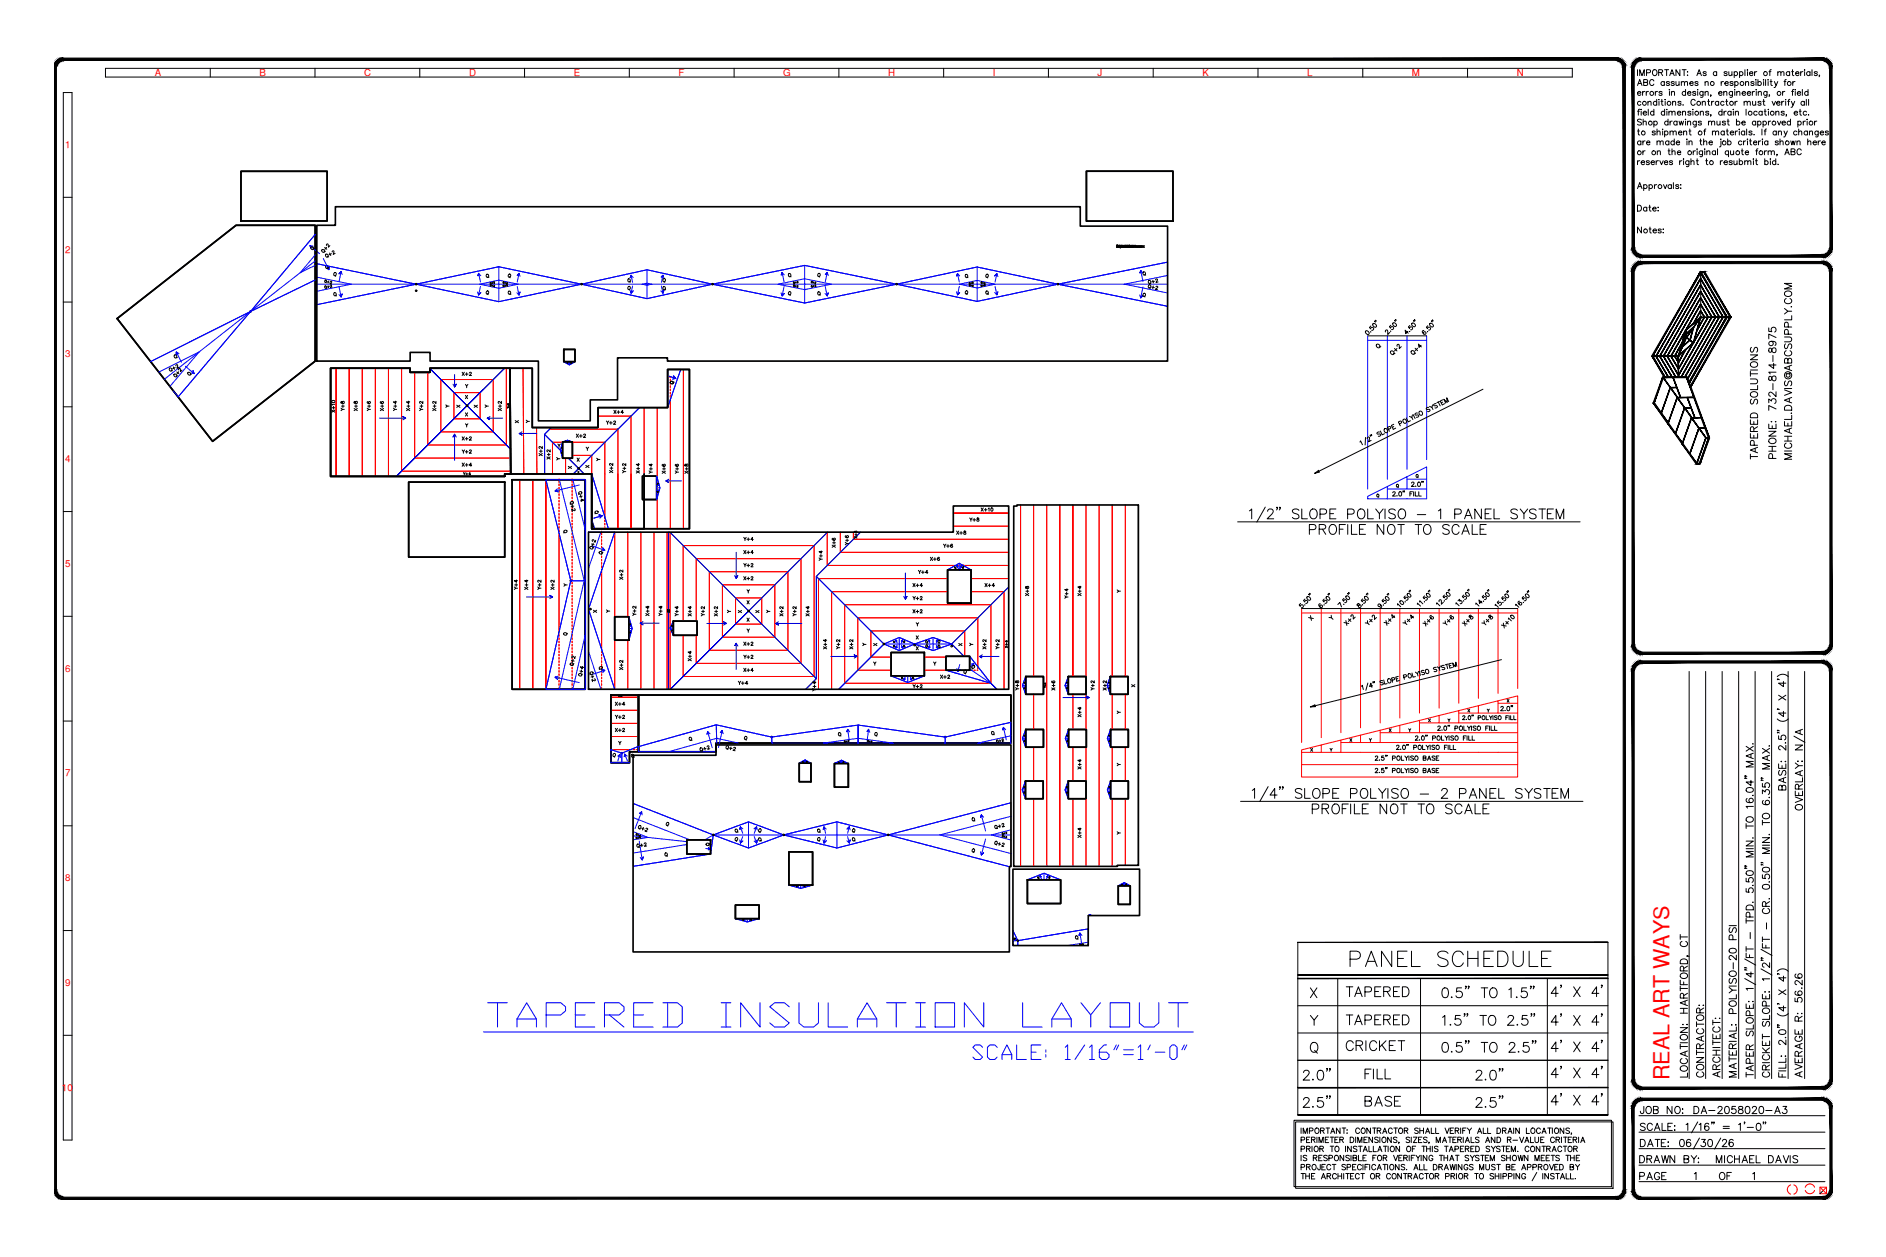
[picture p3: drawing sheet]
<svg xmlns="http://www.w3.org/2000/svg" width="914mm" height="610mm" viewBox="0 0 914 610" stroke-linecap="round" stroke-linejoin="round" font-family="sans-serif">
<defs><g id="words">
<text font-size="20.3" fill="#00f" x="234" y="502">%%UTAPERED INSULATION LAYOUT</text>
<text font-size="11.9" x="654" y="470">PANEL SCHEDULE</text>
<g font-size="11.5">
<text x="605" y="254">1/2&quot; SLOPE POLYISO - 1 PANEL SYSTEM</text>
<text x="606" y="390">1/4&quot; SLOPE POLYISO - 2 PANEL SYSTEM</text>
</g>
<text font-size="11.5" fill="#00f" x="471" y="515">SCALE: 1/16&quot;=1'-0&quot;</text>
<text font-size="10.5" fill="#f00" x="809" y="524" transform="rotate(-90 809 524)">REAL ART WAYS</text>
<text font-size="10.1" x="751" y="485">4' X 4'</text>
<g font-size="9.7">
<text x="698" y="485">0.5&quot; TO 1.5&quot;</text>
<text x="698" y="498">1.5&quot; TO 2.5&quot;</text>
<text x="751" y="498">4' X 4'</text>
<text x="698" y="512">0.5&quot; TO 2.5&quot;</text>
<text x="751" y="511">4' X 4'</text>
<text x="631" y="525">2.0&quot;</text>
<text x="715" y="525">2.0&quot;</text>
<text x="751" y="524">4' X 4'</text>
<text x="631" y="538">2.5&quot;</text>
<text x="715" y="538">2.5&quot;</text>
<text x="751" y="537">4' X 4'</text>
</g>
<g font-size="9.3">
<text x="876" y="394" transform="rotate(-90 876 394)">OVERLAY: N/A</text>
<text x="794" y="558">DATE: 06/30/26</text>
</g>
<g font-size="8.8">
<text x="652" y="485">TAPERED</text>
<text x="652" y="511">CRICKET</text>
<text x="661" y="525">FILL</text>
</g>
<g font-size="8.4">
<text x="634" y="260">PROFILE NOT TO SCALE</text>
<text x="635" y="396">PROFILE NOT TO SCALE</text>
<text x="652" y="498">TAPERED</text>
<text x="661" y="538">BASE</text>
</g>
<text font-size="7.9" x="820" y="524" transform="rotate(-90 820 524)">LOCATION: HARTFORD, CT</text>
<g font-size="7.1">
<text x="853" y="224" transform="rotate(-90 853 224)">TAPERED SOLUTIONS</text>
<text x="862" y="224" transform="rotate(-90 862 224)">PHONE: 732-814-8975</text>
<text x="870" y="224" transform="rotate(-90 870 224)">MICHAEL.DAVIS@ABCSUPPLY.COM</text>
<text x="827" y="524" transform="rotate(-90 827 524)">CONTRACTOR:</text>
<text x="835" y="524" transform="rotate(-90 835 524)">ARCHITECT:</text>
<text x="843" y="524" transform="rotate(-90 843 524)">MATERIAL: POLYISO-20 PSI</text>
<text x="875" y="524" transform="rotate(-90 875 524)">AVERAGE R: 56.26</text>
<text x="794" y="541">JOB NO: DA-2058020-A3</text>
<text x="794" y="565">DRAWN BY: MICHAEL DAVIS</text>
<text x="794" y="573">PAGE 1 OF 1</text>
</g>
<text font-size="6.6" x="630" y="551">IMPORTANT: CONTRACTOR SHALL VERIFY ALL DRAIN LOCATIONS,</text>
<g font-size="6.2">
<text x="793" y="104">Date:</text>
<text x="793" y="114">Notes:</text>
<text x="290" y="267" transform="rotate(-90 290 267)">Q+2</text>
<text x="290" y="332" transform="rotate(-90 290 332)">Q+2</text>
<text x="482" y="403">Q+2</text>
<text x="630" y="560">PRIOR TO INSTALLATION OF THIS TAPERED SYSTEM. CONTRACTOR</text>
<text x="630" y="569">PROJECT SPECIFICATIONS. ALL DRAWINGS MUST BE APPROVED BY</text>
</g>
<g font-size="5.7">
<text x="556" y="142">Q+2</text>
<text x="284" y="244" transform="rotate(-90 284 244)">Q+4</text>
<text x="280" y="249" transform="rotate(-90 280 249)">Q+2</text>
<text x="280" y="324" transform="rotate(-90 280 324)">Q+2</text>
<text x="284" y="329" transform="rotate(-90 284 329)">Q+4</text>
<text x="338" y="365">Q+2</text>
<text x="351" y="365">Q+2</text>
<text x="482" y="412">Q+2</text>
<text x="630" y="564">IS RESPONSIBLE FOR VERIFYING THAT SYSTEM SHOWN MEETS THE</text>
</g>
<g font-size="5.3">
<text x="634" y="302">X</text>
<text x="308" y="412">Q+2</text>
</g>
<g font-size="4.9">
<text x="157" y="141">Q+2</text>
<text x="666" y="170">Q</text>
<text x="223" y="183">X+2</text>
<text x="164" y="201" transform="rotate(-90 164 201)">X+10</text>
<text x="168" y="200" transform="rotate(-90 168 200)">Y+8</text>
<text x="175" y="200" transform="rotate(-90 175 200)">X+8</text>
<text x="181" y="200" transform="rotate(-90 181 200)">Y+6</text>
<text x="187" y="200" transform="rotate(-90 187 200)">X+6</text>
<text x="194" y="200" transform="rotate(-90 194 200)">Y+4</text>
<text x="200" y="200" transform="rotate(-90 200 200)">X+4</text>
<text x="206" y="200" transform="rotate(-90 206 200)">Y+2</text>
<text x="213" y="200" transform="rotate(-90 213 200)">X+2</text>
<text x="244" y="200" transform="rotate(-90 244 200)">X+2</text>
<text x="297" y="202">X+4</text>
<text x="293" y="207">Y+2</text>
<text x="223" y="215">X+2</text>
<text x="279" y="213">X+2</text>
<text x="223" y="221">Y+2</text>
<text x="223" y="228">X+4</text>
<text x="264" y="222" transform="rotate(-90 264 222)">X+2</text>
<text x="268" y="224" transform="rotate(-90 268 224)">X+2</text>
<text x="298" y="230" transform="rotate(-90 298 230)">X+2</text>
<text x="305" y="231" transform="rotate(-90 305 231)">Y+2</text>
<text x="360" y="264">Y+4</text>
<text x="360" y="270">X+4</text>
<text x="406" y="267" transform="rotate(-90 406 267)">X+6</text>
<text x="413" y="265" transform="rotate(-90 413 265)">Y+6</text>
<text x="400" y="273" transform="rotate(-90 400 273)">Y+4</text>
<text x="360" y="276">Y+2</text>
<text x="252" y="287" transform="rotate(-90 252 287)">Y+4</text>
<text x="303" y="282" transform="rotate(-90 303 282)">X+2</text>
<text x="360" y="283">X+2</text>
<text x="310" y="300" transform="rotate(-90 310 300)">Y+2</text>
<text x="316" y="300" transform="rotate(-90 316 300)">X+4</text>
<text x="322" y="300" transform="rotate(-90 322 300)">Y+4</text>
<text x="330" y="300" transform="rotate(-90 330 300)">Y+4</text>
<text x="337" y="300" transform="rotate(-90 337 300)">X+4</text>
<text x="343" y="300" transform="rotate(-90 343 300)">Y+2</text>
<text x="349" y="300" transform="rotate(-90 349 300)">X+2</text>
<text x="381" y="300" transform="rotate(-90 381 300)">X+2</text>
<text x="387" y="300" transform="rotate(-90 387 300)">Y+2</text>
<text x="394" y="300" transform="rotate(-90 394 300)">X+4</text>
<text x="360" y="314">X+2</text>
<text x="402" y="316" transform="rotate(-90 402 316)">X+4</text>
<text x="409" y="316" transform="rotate(-90 409 316)">Y+2</text>
<text x="415" y="316" transform="rotate(-90 415 316)">X+2</text>
<text x="479" y="316" transform="rotate(-90 479 316)">X+2</text>
<text x="486" y="316" transform="rotate(-90 486 316)">Y+2</text>
<text x="337" y="322" transform="rotate(-90 337 322)">X+4</text>
<text x="360" y="321">Y+2</text>
<text x="303" y="326" transform="rotate(-90 303 326)">X+2</text>
<text x="360" y="327">X+4</text>
<text x="357" y="333">Y+4</text>
<text x="495" y="336" transform="rotate(-90 495 336)">Y+8</text>
<text x="397" y="336" transform="rotate(-90 397 336)">Y+4</text>
<text x="482" y="361">Q+2</text>
</g>
<g font-size="4.7" fill="#f00">
<text x="75" y="37">A</text>
<text x="126" y="37">B</text>
<text x="177" y="37">C</text>
<text x="227" y="37">D</text>
<text x="278" y="37">E</text>
<text x="329" y="37">F</text>
<text x="380" y="37">G</text>
<text x="431" y="37">H</text>
<text x="481" y="37">I</text>
<text x="532" y="37">J</text>
<text x="583" y="37">K</text>
<text x="634" y="37">L</text>
<text x="685" y="37">M</text>
<text x="735" y="37">N</text>
<text x="32" y="72">1</text>
<text x="32" y="123">2</text>
<text x="32" y="173">3</text>
<text x="32" y="224">4</text>
<text x="32" y="275">5</text>
<text x="32" y="326">6</text>
<text x="32" y="377">7</text>
<text x="32" y="427">8</text>
<text x="32" y="478">9</text>
<text x="30" y="529">10</text>
</g>
<g font-size="4.4">
<text x="150" y="122">Q</text>
<text x="303" y="138">Q</text>
<text x="467" y="136">Q</text>
<text x="161" y="145">Q</text>
<text x="90" y="183">Q</text>
<text x="215" y="199">Y</text>
<text x="234" y="199">Y</text>
<text x="254" y="206">Y</text>
<text x="270" y="218">Y</text>
<text x="269" y="224">Y</text>
<text x="224" y="232">Y+4</text>
<text x="311" y="231" transform="rotate(-90 311 231)">X+4</text>
<text x="317" y="231" transform="rotate(-90 317 231)">Y+4</text>
<text x="324" y="231" transform="rotate(-90 324 231)">X+6</text>
<text x="330" y="231" transform="rotate(-90 330 231)">Y+6</text>
<text x="335" y="231" transform="rotate(-90 335 231)">X+8</text>
<text x="288" y="250">Q</text>
<text x="475" y="249">X+10</text>
<text x="469" y="254">Y+8</text>
<text x="272" y="260">Q</text>
<text x="463" y="260">X+8</text>
<text x="456" y="267">Y+6</text>
<text x="450" y="273">X+6</text>
<text x="444" y="279">Y+4</text>
<text x="257" y="287" transform="rotate(-90 257 287)">X+4</text>
<text x="264" y="287" transform="rotate(-90 264 287)">Y+2</text>
<text x="270" y="287" transform="rotate(-90 270 287)">X+2</text>
<text x="442" y="286">X+4</text>
<text x="477" y="286">X+4</text>
<text x="442" y="292">Y+2</text>
<text x="500" y="290" transform="rotate(-90 500 290)">X+8</text>
<text x="519" y="291" transform="rotate(-90 519 291)">Y+4</text>
<text x="525" y="290" transform="rotate(-90 525 290)">X+4</text>
<text x="541" y="289">Y</text>
<text x="352" y="298">Y</text>
<text x="371" y="298">Y</text>
<text x="442" y="298">X+2</text>
<text x="272" y="309">Q</text>
<text x="452" y="324">Y</text>
<text x="290" y="326">Q</text>
<text x="442" y="335">Y+2</text>
<text x="455" y="330">X+2</text>
<text x="513" y="336" transform="rotate(-90 513 336)">X+6</text>
<text x="532" y="336" transform="rotate(-90 532 336)">Y+2</text>
<text x="538" y="336" transform="rotate(-90 538 336)">X+2</text>
<text x="297" y="343">X+4</text>
<text x="297" y="350">Y+2</text>
<text x="525" y="349" transform="rotate(-90 525 349)">X+4</text>
<text x="297" y="356">X+2</text>
<text x="333" y="360">Q</text>
<text x="525" y="374" transform="rotate(-90 525 374)">X+4</text>
<text x="470" y="399">Q</text>
<text x="525" y="407" transform="rotate(-90 525 407)">X+4</text>
<text x="341" y="411">Q</text>
</g>
<g font-size="4">
<text x="237" y="139">Q+2</text>
<text x="384" y="139">Q+2</text>
<text x="392" y="139">Q+2</text>
<text x="324" y="187">Q</text>
<text x="220" y="199">X</text>
<text x="229" y="199">X</text>
<text x="249" y="206">X</text>
<text x="283" y="228">X</text>
<text x="275" y="229">X</text>
<text x="417" y="262" transform="rotate(-90 417 262)">X+8</text>
<text x="290" y="270">Q</text>
<text x="273" y="285">Y</text>
<text x="287" y="298">X</text>
<text x="293" y="298">Y</text>
<text x="357" y="298">X</text>
<text x="365" y="298">X</text>
<text x="417" y="314">Y</text>
<text x="423" y="314">X</text>
<text x="464" y="314">X</text>
<text x="469" y="314">Y</text>
<text x="490" y="315" transform="rotate(-90 490 315)">X+4</text>
<text x="548" y="334">X</text>
<text x="541" y="347">Y</text>
<text x="419" y="361">Q+2</text>
<text x="541" y="373">Y</text>
<text x="541" y="406">Y</text>
<text x="307" y="408">Q+4</text>
</g>
<g font-size="3.5">
<text x="248" y="199" transform="rotate(-90 248 199)">Y+2</text>
<text x="462" y="277">Q</text>
<text x="466" y="277">Q</text>
<text x="304" y="304">Q</text>
<text x="304" y="308">Q</text>
<text x="432" y="313">Q</text>
<text x="441" y="331">Q</text>
<text x="496" y="333">Q</text>
<text x="508" y="335" transform="rotate(-90 508 335)">Y+6</text>
<text x="516" y="333">Q</text>
<text x="537" y="333">Q</text>
<text x="537" y="335">Q</text>
<text x="388" y="371">Q</text>
<text x="502" y="427">Q</text>
<text x="363" y="448">Q</text>
<text x="491" y="457">Q</text>
<text x="522" y="460">Q+2</text>
</g>
<g font-size="3.5" fill="#00f">
<text x="432" y="315">Q</text>
<text x="408" y="371">Q</text>
</g>
<g font-size="3.1">
<text x="275" y="216">Q</text>
<text x="271" y="221">Q</text>
<text x="318" y="236">Q</text>
<text x="318" y="240">Q</text>
<text x="325" y="298" transform="rotate(-90 325 298)">X+6</text>
<text x="299" y="339">Y+4</text>
<text x="496" y="358">Q</text>
<text x="516" y="358">Q</text>
<text x="537" y="358">Q</text>
<text x="496" y="361">Q</text>
<text x="516" y="361">Q</text>
<text x="537" y="361">Q</text>
<text x="406" y="371">Q</text>
<text x="495" y="383">Q</text>
<text x="516" y="383">Q</text>
<text x="537" y="383">Q</text>
<text x="495" y="386">Q</text>
<text x="516" y="386">Q</text>
<text x="537" y="386">Q</text>
</g>
</g></defs>
<!-- layer: 0 -->
<g fill="#000" stroke="#000" stroke-width=".48">
<path d="M26 33l1 544v-544zM26 33l1 544h-1z"/>
<path d="M30 28h1v1zM30 28l1 1zM30 28v1zM30 28v1zM29 29l1-1v1zM29 29h1zM29 29v1v-1zM28 29h1v1zM28 29l1 1zM28 29l1 1zM28 29v1h1zM28 29v1h-1zM27 30l1 1v-1zM27 30l1 1-1-1zM27 30l1 1zM27 30l1 1h-1zM27 31h1zM27 31h1l-2 1zM26 32h1l1-1zM26 32h1h-1zM26 32h1zM26 32h1l-1 1zM26 33h1v-1z"/>
<path d="M31 29h753v-1zM31 28h753l-753 1z"/>
<path d="M787 33l1-1v1zM787 32v1l1-1zM787 32h1zM787 32h1zM787 32l1-1v1zM787 31v1l1-1zM787 30l1 1h-1zM787 31v-1zM787 30v1zM786 31h1v-1zM787 29v1l-1 1zM787 29l-1 1v1zM786 29h1l-1 1zM786 29v1zM786 29v1zM786 29l-1 1h1zM785 29h1l-1 1zM785 29v1zM785 28v1zM785 28l-1 1h1zM784 28h1l-1 1zM784 28v1zM784 28v1zM784 28v1z"/>
<path d="M791 33l1 87v-87zM791 33l1 87h-1z"/>
<path d="M795 28h1v1zM795 28l1 1zM795 28v1zM795 28v1zM794 29l1-1v1zM794 29h1zM793 29h1v1zM793 29l1 1zM793 29l1 1zM793 29v1h1zM793 29v1h-1zM792 30l1 1v-1zM792 30l1 1-1-1zM792 30l1 1zM792 30l1 1h-1zM792 31h1zM792 31h1l-2 1zM791 32h1l1-1zM791 32h1h-1zM791 32h1zM791 32h1l-1 1zM791 33l1-1z"/>
<path d="M796 29h87v-1zM796 28h87l-87 1z"/>
<path d="M887 33l1-1v1zM887 32v1l1-1zM887 32h1zM887 32h1zM888 31v1h-1zM887 32l1-1zM888 31l-1 1zM887 31v1l1-1zM887 30l1 1h-1zM886 31h1v-1zM887 30l-1 1zM887 30h-1v1zM886 29l1 1h-1zM886 29v1zM886 29v1zM886 29l-1 1h1zM885 29h1l-1 1zM885 29v1zM885 28v1v1zM885 28l-1 1 1 1zM884 28h1l-1 1zM884 28v1zM883 28h1v1zM883 28v1h1z"/>
<path d="M791 120h1l-1 1zM791 121l1-1zM791 121l1-1-1 1zM791 121h1v-1zM791 121h1v1zM792 121v1l1-1zM792 122l1-1-1 1zM793 121l-1 1h1zM792 122h1l-1 1zM793 122l-1 1 1-1zM792 123l1-1v1zM793 122v1zM793 123v1zM793 123v1l1-1zM794 123v1h-1zM794 123v1v-1zM794 123v1zM794 123v1l1-1zM795 123v2l-1-1zM795 123v2v-1zM795 124v1zM795 124v1l1-1zM796 124v1h-1zM796 124v1v-1z"/>
<path d="M791 132l1 181v-181zM791 132l1 181h-1z"/>
<path d="M795 127h1v1zM795 127l1 1zM795 127l1 1zM795 127v1h1zM794 127h1v1zM794 127l1 1zM794 127l1 1zM794 127v1h1zM793 128l1-1v1zM793 128l1 1v-1zM793 128l1 1zM793 128v1h1zM793 128v1h-1zM792 129h1zM792 129h1h-1zM792 129l1 1v-1zM792 129l1 1h-1zM792 130h1zM792 130h1h-2zM791 130l1 1 1-1zM791 130l1 1h-1zM791 131h1zM791 131h1l-1 1zM791 132h1v-1z"/>
<path d="M796 127v1l87-1zM796 128l87-1v1z"/>
<path d="M796 124v1l87-1zM796 125l87-1v1z"/>
<path d="M824 138l10 16zM824 138l10 16z"/>
<path d="M883 124l1 1h-1zM883 124l1 1v-1zM884 124l1 1h-1zM884 124l1 1-1-1zM884 124h1v1zM884 124h1v-1zM885 123l1 1h-1zM885 123l1 1-1-1zM885 123l1 1zM885 123l1 1v-1zM886 123h1l-1 1zM886 123h1h-1zM886 123h1zM886 122v1h1zM886 122h2l-1 1zM887 122h-1h2zM887 122h1zM887 121v1h1zM887 121h1v1zM887 121h1zM887 121h1zM887 120v1h1zM887 120h1v1zM887 120h1z"/>
<path d="M887 33v87h1zM887 33h1v87z"/>
<path d="M887 132l1-1v1zM887 131v1l1-1zM887 131l1-1v1zM887 131l1-1zM888 130l-1 1zM887 130v1l1-1zM888 129v1h-1zM887 130l1-1zM887 129h1l-1 1zM886 129l1 1v-1zM887 128v1h-1zM886 129l1-1zM886 128h1l-1 1zM886 128v1zM886 127v1v1zM886 127l-1 1 1 1zM885 127h1l-1 1zM885 127v1zM885 127v1zM885 127l-1 1h1zM884 127h1l-1 1zM884 127v1zM883 127h1v1zM883 127v1h1z"/>
<path d="M818 162l3-3zM817 162l4-3z"/>
<path d="M821 159l-2 6zM821 159l-2 6z"/>
<path d="M824 154l-3 12zM824 154l-3 12zM814 173l7-7zM814 172l7-6z"/>
<path d="M824 151l-3 6zM824 151l-3 6z"/>
<path d="M824 144l-16 29zM824 144l-16 29zM808 173l6 9zM808 173l6 9z"/>
<path d="M824 148l-14 25zM824 148l-14 25zM810 173l4 6zM810 173l4 6z"/>
<path d="M824 151l2 3zM824 151l2 3z"/>
<path d="M826 154l-3 6zM826 154l-3 6z"/>
<path d="M824 148l4 6zM824 148l4 6z"/>
<path d="M828 154l-14 25zM828 154l-14 25z"/>
<path d="M824 145l6 9zM824 145l6 9z"/>
<path d="M830 154l-16 28zM830 154l-16 28z"/>
<path d="M824 141l8 13zM824 141l8 13z"/>
<path d="M832 154l-17 29zM832 154l-17 29z"/>
<path d="M833 154l-16 29zM833 154l-16 29z"/>
<path d="M824 135l12 19zM824 135l12 19z"/>
<path d="M835 154l-17 30zM835 154l-17 30z"/>
<path d="M824 132l13 22zM824 132h1l12 22z"/>
<path d="M837 154l-18 32zM837 154l-18 32z"/>
<path d="M837 154l-18 32 18-32zM837 154l-18 32z"/>
<path d="M825 154h14zM825 154h14z"/>
<path d="M824 132l-23 40v1zM824 132h1l-24 41zM824 132h1h2zM825 132h2h-1zM827 132h-1l13 22zM826 132l13 22zM839 154l-19 34 19-34zM839 154l-19 34-1-1z"/>
<path d="M801 172h12zM801 173l12-1z"/>
<path d="M812 173l2 3zM812 173l2 3z"/>
<path d="M817 160l-3 12zM817 160l-3 12zM817 160l7-6zM817 160l7-6z"/>
<path d="M815 166l-3 7zM815 166l-3 7z"/>
<path d="M817 169l-3 7zM817 169l-3 7z"/>
<path d="M817 160l1 4zM817 160l1 4z"/>
<path d="M824 154l-6 10zM824 154l-6 10z"/>
<path d="M817 162l-1 6zM817 162l-1 6z"/>
<path d="M818 163l3 3zM818 164l3 2z"/>
<path d="M818 163l-4 9zM818 163l-4 9z"/>
<path d="M816 168l3-3zM816 168l3-3z"/>
<path d="M802 196l7 9-7-10zM802 196l7 9h-1z"/>
<path d="M801 173l6 10zM801 173v-1l6 11z"/>
<path d="M801 173l6 10zM801 173l6 10z"/>
<path d="M803 173l6 10zM803 173l6 10zM824 135l-21 38zM824 135l-21 38z"/>
<path d="M805 173l6 10zM805 173l6 10zM824 138l-19 35zM824 138l-19 35z"/>
<path d="M806 173l6 10zM806 173l7 10zM824 141l-18 32zM824 141l-17 32z"/>
<path d="M814 173v10zM814 173v10z"/>
<path d="M801 195l7 10h1zM801 195h1l7 10zM806 183l-5 12h1zM806 183h1l-5 12z"/>
<path d="M828 212l-4 13zM828 212l-4 13z"/>
<path d="M815 215l7 10h1zM815 215h1l7 10zM808 205l7 10h1zM808 205h1l7 10z"/>
<path d="M823 225h1zM823 225h1z"/>
<path d="M791 313h1h-1zM791 313h1zM791 313h1l-1 1zM791 314h1v-1zM791 314h1zM792 314h1zM792 314h1l-1 1zM793 314l-1 1 1-1zM792 315l1-1-1 1zM793 314l-1 1h1zM792 315h1v1zM793 315v1v-1zM793 316v-1v1zM793 315v1l1-1zM794 315v2l-1-1zM794 315v2v-1zM794 316v1zM794 316v1l1-1zM795 316v1h-1zM795 316v1v-1zM795 316v1zM795 316v1l1-1zM796 316v1h-1zM796 316v1v-1z"/>
<path d="M796 316v1l87-1zM796 317l87-1v1z"/>
<path d="M883 316l1 1h-1zM883 316l1 1v-1zM884 316l1 1h-1zM884 316l1 1-1-1zM884 316l1 1zM884 316l1 1v-1zM885 316l1 1h-1zM885 316l1 1-1-1zM885 316h1v1zM885 316h1v-1zM886 315l1 1h-1zM886 315l1 1-1-1zM886 315h1v1zM886 315h1zM886 315h2h-1zM887 314l-1 1h2zM887 314h1v1zM887 314h1zM887 314h1zM887 314h1zM887 314l1-1v1zM887 313v1l1-1zM887 313h1zM887 313h1z"/>
<path d="M887 132v181h1zM887 132h1v181z"/>
<path d="M791 325l1 198v-198zM791 325l1 198h-1z"/>
<path d="M795 321l1-1v2zM795 321l1 1zM795 321l1 1zM795 321v1h1zM794 321h1v1zM794 321l1 1zM794 321l1 1zM794 321v1h1zM793 321h1v1zM793 321l1 1zM793 322v-1l1 1zM793 322v1l1-1zM793 322v1l-1-1zM792 322l1 1zM792 322l1 1h-1zM792 323h1zM792 323h1h-1zM792 323l1 1v-1zM792 323l1 1h-2zM791 324h1h1zM791 324h1l-1 1zM791 325h1v-1zM791 325h1h-1zM791 325h1z"/>
<path d="M796 320v2l87-2zM796 322l87-2v2z"/>
<path d="M887 325h1zM887 325h1zM887 325l1-1v1zM887 324v1l1-1zM888 323v1h-1zM887 324l1-1zM888 323l-1 1zM887 323v1l1-1zM887 322l1 1h-1zM886 323h1v-1zM887 322l-1 1zM887 322l-1 1zM886 321l1 1-1 1zM886 321v1v1zM886 321v1zM886 321l-1 1h1zM885 321h1l-1 1zM885 321v1zM885 321v1zM885 321l-1 1h1zM884 321h1l-1 1zM884 321v1zM883 320l1 1v1zM883 320v2h1z"/>
<path d="M629 457h151zM629 457h151z"/>
<path d="M629 474h151zM629 475l151-1z"/>
<path d="M629 473h151zM629 473h151z"/>
<path d="M629 527h151zM629 528l151-1z"/>
<path d="M791 523h1l-1 1zM791 524h1v-1zM791 524h1l-1 1zM791 525l1-1zM791 525l1-1v1zM792 524v1h1zM792 525h1l-1 1zM793 525l-1 1 1-1zM792 526l1-1-1 1zM793 525l-1 1h1zM792 526h1v1zM793 526v1v-1zM793 527v-1v1zM793 526v1l1-1zM794 526v2l-1-1zM794 526v2v-1zM794 527v1zM794 527v1l1-1zM795 527v1h-1zM795 527v1v-1zM795 527v1zM795 527v1l1-1zM796 527v1h-1zM796 527v1v-1z"/>
<path d="M796 527v1l87-1zM796 528l87-1v1z"/>
<path d="M795 533h1v1zM795 533l1 1zM795 533l1 1zM795 533v1h1zM794 533h1v1zM794 533l1 1zM794 533l1 1zM794 533v1h1zM793 534l1-1v1zM793 534h1zM793 534h1zM793 534v1l1-1zM793 534v1l-1-1zM792 534l1 1zM792 534l1 1h-1zM792 535h1zM792 535h1h-1zM792 535l1 1v-1zM792 535l1 1h-2zM791 536h1h1zM791 536h1l-1 1zM791 537h1v-1zM791 537h1h-1zM791 537h1z"/>
<path d="M796 533v1l87-1zM796 534l87-1v1z"/>
<path d="M883 527l1 1h-1zM883 527l1 1v-1zM884 527l1 1h-1zM884 527l1 1-1-1zM884 527l1 1zM884 527l1 1v-1zM885 527l1 1h-1zM885 527l1 1-1-1zM885 527h1v1zM885 527h1v-1zM886 526l1 1h-1zM886 526l1 1-1-1zM886 526h1v1zM886 526h1zM886 526h2h-1zM887 525l-1 1h2zM887 525h1v1zM887 525h1zM887 525h1zM887 524v1h1zM887 524h1v1zM887 524h1zM887 524l1-1v1zM887 523v1l1-1z"/>
<path d="M887 325v198h1zM887 325h1v198z"/>
<path d="M887 537h1zM887 537h1zM887 537l1-1v1zM887 536v1l1-1zM888 535v1h-1zM887 536l1-1zM888 535l-1 1zM887 535v1l1-1zM887 534l1 1h-1zM886 535h1v-1zM887 534l-1 1zM887 534l-1 1zM886 534h1l-1 1zM886 534v1zM886 533v1zM886 533l-1 1h1zM885 533h1l-1 1zM885 533v1zM885 533v1zM885 533l-1 1h1zM884 533h1l-1 1zM884 533v1zM883 533h1v1zM883 533v1h1z"/>
<path d="M887 537l1 40v-40zM887 537l1 40h-1z"/>
<path d="M629 541h151zM629 541h151z"/>
<path d="M26 577h1l-1 1zM26 578l1-1zM26 578h1h-1zM26 578h1zM26 578h1v1zM27 578v1zM27 579l1-1-1 1zM28 578l-1 1h1zM27 579h1l-1 1zM28 579l-1 1zM27 580l1-1v1zM28 579v1zM28 580v1v-1zM28 580v1zM29 580v1h-1zM29 580v1v-1zM29 580v1zM29 580v1v-1zM29 580l1 1h-1zM29 580l1 1zM30 580v2v-1zM30 580v2v-1zM30 581l1 1h-1zM30 581l1 1v-1z"/>
<path d="M787 33v544h1zM787 33h1v544z"/>
<path d="M791 537v40h1zM791 537h1v40z"/>
<path d="M791 577h1l-1 1zM791 578l1-1zM791 578h1h-1zM791 578h1zM791 578h1v1zM792 578v1zM792 579l1-1-1 1zM793 578l-1 1h1zM792 579h1l-1 1zM793 579l-1 1zM792 580l1-1v1zM793 579v1zM793 580v1v-1zM793 580v1zM794 580v1h-1zM794 580v1v-1zM794 580v1zM794 580v1v-1zM794 580l1 1h-1zM794 580l1 1zM795 580v2v-1zM795 580v2v-1zM795 581l1 1h-1zM795 581l1 1v-1z"/>
<path d="M31 581v1l753-1zM31 582l753-1v1z"/>
<path d="M784 581v1zM784 581v1v-1zM784 581h1l-1 1zM784 581h1zM784 580l1 1zM784 580l1 1zM785 580l1 1h-1zM785 580l1 1-1-1zM785 580l1 1zM785 580l1 1v-1zM786 580h1l-1 1zM786 580h1zM786 580h1zM786 579v1h1zM786 579h1v1zM787 579h-1h1zM787 579h1h-1zM787 578v1h1zM787 578h1v1zM787 578h1zM787 578h1zM787 578h1zM787 578l1-1v1zM787 577v1l1-1z"/>
<path d="M796 581v1l88-1zM796 582l88-1v1z"/>
<path d="M884 581v1zM884 581v1v-1zM884 581h1l-1 1zM884 581h1zM885 580v1zM885 580v1zM885 580l1 1h-1zM885 580l1 1-1-1zM885 580l1 1zM885 580l1 1v-1zM886 580h1l-1 1zM886 580h1zM886 580h1zM887 579l-1 1h1zM887 579h1l-1 1zM887 579h1zM887 579h1zM887 578v1h1zM887 578h1v1zM887 578h1zM887 578h1zM887 578h1zM887 578l1-1v1zM887 577v1l1-1z"/>
</g>
<g fill="none" stroke="#000" stroke-width=".48">
<path d="M51 33h711v4h-711zM102 33v4M153 33v4M204 33v4M254 33v4M305 33v4M356 33v4M407 33v4M458 33v4M508 33v4M559 33v4M610 33v4"/>
<path d="M661 33v4M712 33v4M788 33v33M794 34v3M795 37v-3l1 3 1-3v3M797 40h2v-1h-2v2h2l-1-1M798 35h2v-1h-2v3M802 39a1.1 1.1 0 0 0-1 0 1.1 1.1 0 0 0-1 1 1.1 1.1 0 0 0 1 1 1.1 1.1 0 0 0 1 0M804 35h2v-1h-2v3M805 35l1 2M807 40a.9 .9 0 0 0-1 0 .9 .9 0 0 0 0 1 .9 .9 0 0 0 1 0M807 40v1"/>
<path d="M807 34h2M808 34v3M809 40h-1l1 1h-1M810 37l1-3 1 3M810 36h1M812 40h-2l2 1h-1h-1M813 40v1h1M814 40v1M814 34v3l-1-3v3M815 40v1M816 34h1M817 34v3"/>
<path d="M818 35h.1M818 36h.1M823 37l1-3 1 3M823 36h1M823 40h-1l1 1h-1M827 40v1M827 35h-1l1 1v1l-1-1M832 35a.9 .9 0 0 0-1 0 .9 .9 0 0 0 0 1 .9 .9 0 0 0 1 0M832 35v2M834 40v1M836 40h-2M837 35h-1l1 1v1l-1-1"/>
<path d="M838 35v2l2-1M840 35v2M840 40h-1l1 1h-1M841 35a.9 .9 0 0 1 1 0 .9 .9 0 0 1 0 1 .9 .9 0 0 1-1 0M841 35v3M841 40a.9 .9 0 0 1 1 0 .9 .9 0 0 1 0 1 .9 .9 0 0 1-1 0M841 40v2M843 35a1 1 0 0 1 2 0 .9 .9 0 0 1 0 1 1 1 0 0 1-2 0M843 35v3M846 34v3M846 40v1M847 34h.1"/>
<path d="M847 35v2M848 36h2a1.1 1.1 0 0 0-2-1 1 1 0 0 0 0 2 1.1 1.1 0 0 0 2-1M850 40h-1l1 1h-1M851 35v2M851 39h.1M851 40v1M852 35l-1 1M852 40a1 1 0 0 1 2 0 .9 .9 0 0 1 0 1 1 1 0 0 1-2 0M852 39v2M855 39h.1M855 40v1M856 39v2"/>
<path d="M857 39h.1M857 40v1M858 35h1M858 40h1M859 39v2M859 34h-1v3M860 40l1 1 1-1M862 35h1v2M862 35v2M863 35h2v2M865 40h1M866 39h-1v2"/>
<path d="M868 35a1 1 0 0 0-2 0 .9 .9 0 0 0 0 1 1 1 0 0 0 2 0M868 35v2M869 35h1M869 34v2l1 1M869 40v1M870 40h-1M871 36h1a1 1 0 0 0-1-1 1 1 0 0 0 0 2 1 1 0 0 0 1-1M873 35v2M874 35l-1 1M875 34h.1M875 35v2M878 35a1 1 0 0 0-2 0 .9 .9 0 0 0 0 1 1 1 0 0 0 2 0"/>
<path d="M878 35v2M879 34v3M881 35h-1l1 1v1l-1-1M882 37h.1M884 29a4 4 0 0 1 4 4M31 45h4v508h-4zM794 45h2a.9 .9 0 0 0-1-1 .9 .9 0 0 0-1 1 .9 .9 0 0 0 1 1h1M794 41l1-2 1 2M794 54h1M794 41h2M795 53l-1 1v2M796 50a1.1 1.1 0 0 0-2-1 1 1 0 0 0 0 2 1 1 0 0 0 2 0"/>
<path d="M796 53h.1M796 54v2M796 58h-1h-1l2 2-1 1-1-1M796 44v2M797 59h1v2M797 55h1a.9 .9 0 0 0-1-1 .9 .9 0 0 0-1 1 .9 .9 0 0 0 1 1l1-1M797 58v3M797 44l-1 1M798 44v2M799 50l1-1 1 2M799 49v2M799 53v3"/>
<path d="M799 44l-1 1M802 59a.9 .9 0 0 1 1 0 .9 .9 0 0 1 0 1 .9 .9 0 0 1-1 0M802 54a.9 .9 0 0 0-1 0 1 1 0 0 0 0 2 .9 .9 0 0 0 1-1M802 53v3M802 59v3M803 44v2M803 50a.9 .9 0 0 0-1-1 1 1 0 0 0 0 2 .9 .9 0 0 0 1 0M803 48v3M804 44l-1 1M804 48h.1M804 49v2M805 49h1"/>
<path d="M806 48v3M806 45l-1-1-1 1h2v1h-2M807 54a.9 .9 0 0 0-1 0 1 1 0 0 0 0 2 .9 .9 0 0 0 1-1M807 53v3M807 48h.1M807 49v2M808 53h.1M808 54v2M809 59a1 1 0 0 0-2 0 .9 .9 0 0 0 0 1 1 1 0 0 0 2 0M809 58v3M809 54h1l1 2M809 54v2"/>
<path d="M809 44h.1M809 44v2M810 59v2M810 45l2-1v2M810 44v2M811 54h1v2M811 59l-1 1M811 50l1-1v2M811 49v2M813 59a.9 .9 0 0 0-1 0 .9 .9 0 0 0 0 1 .9 .9 0 0 0 1 0M813 59v2M813 55h2a1.1 1.1 0 0 0-2-1 1 1 0 0 0 0 2 1.1 1.1 0 0 0 2-1"/>
<path d="M814 59l1 2v-2l1 2v-2M815 50l-1-1 1 2h-1M815 40h2v1M816 54h1v2M816 54v2M816 51h.1M817 40h1v1M817 58h.1M817 45a.9 .9 0 0 0-1 0 .9 .9 0 0 0 0 1 .9 .9 0 0 0 1 0M817 43v3M817 59v2M818 59h2v2"/>
<path d="M818 45h2a.9 .9 0 0 0-1-1 .9 .9 0 0 0-1 1 .9 .9 0 0 0 1 1h1M818 59v2M819 40h2a.9 .9 0 0 0-1 0 .9 .9 0 0 0-1 1 .9 .9 0 0 0 1 0h1M820 54h-2l2 1-1 1-1-1M821 53h.1M821 54v2M822 49a1.1 1.1 0 0 0-1-1 1.1 1.1 0 0 0-1 1v1a1.1 1.1 0 0 0 1 1 1.1 1.1 0 0 0 1-1M822 45v-1l-1 1h1v1h-1M822 59v2h-1M822 59a.9 .9 0 0 0-1 0 .9 .9 0 0 0 0 1 .9 .9 0 0 0 1 0M823 44h.1M823 44v2"/>
<path d="M824 54h2v2M824 54v2M825 59h-1l1 1-1 1-1-1M825 50l2-1v2M825 49v2M826 44v3h-2M826 45a1 1 0 0 0-2 0 .9 .9 0 0 0 0 1 1 1 0 0 0 2 0M827 45l1-1v2M827 40h1v1M827 44v2M828 49h1M828 59h2v2"/>
<path d="M828 48v3h1M828 59v2M828 54h-1l1 1v1l-1-1M830 56h-1M830 46l-1 1M830 59h1v2M830 49v2M831 49l-1 1M832 59l1 2 1-1M833 50a.9 .9 0 0 0-1-1 1 1 0 0 0 0 2 .9 .9 0 0 0 1 0M833 45h2a.9 .9 0 0 0-1-1 .9 .9 0 0 0-1 1 .9 .9 0 0 0 1 1h1M833 49v2"/>
<path d="M834 59v2M835 54a.9 .9 0 0 0-1 0 1 1 0 0 0 0 2 .9 .9 0 0 0 1-1M835 53v3M836 45l1-1v2M836 44v2M836 50a.9 .9 0 0 0-1-1 1 1 0 0 0 0 2 .9 .9 0 0 0 1 0M836 54v2M836 40h2a.9 .9 0 0 0-1 0 .9 .9 0 0 0-1 1 .9 .9 0 0 0 1 0h1M837 59h-2l2 1-1 1-1-1M837 49h1M837 54l-1 1M837 48v3h1"/>
<path d="M837 59h1M838 58v2v1M839 54a.9 .9 0 0 0-1 0 1 1 0 0 0 0 2 .9 .9 0 0 0 1-1M839 54v2M840 44v3h-1M840 45a.9 .9 0 0 0-1 0 .9 .9 0 0 0 0 1 .9 .9 0 0 0 1 0M840 53h.1M840 54v2M841 44h.1M841 44v2M841 49v2M841 54h2v2"/>
<path d="M841 54v2M842 59a.9 .9 0 0 1 1 0 .9 .9 0 0 1 0 1 .9 .9 0 0 1-1 0M842 58v3M842 45l1-1 1 2M842 44v2M842 49l-1 1M845 60h1a.9 .9 0 0 0-1-1 .9 .9 0 0 0-1 1 .9 .9 0 0 0 1 1l1-1M845 45h1a.9 .9 0 0 0-1-1 .9 .9 0 0 0-1 1 .9 .9 0 0 0 1 1h1M846 50l1-1v2M846 49v2M846 40h2v1M847 53v3"/>
<path d="M847 50l1-1 1 2M847 45h2a.9 .9 0 0 0-1-1 .9 .9 0 0 0-1 1 .9 .9 0 0 0 1 1h1M850 44v2M850 49v2h1M851 44l-1 1M851 59a.9 .9 0 0 0-1 0 .9 .9 0 0 0 0 1 .9 .9 0 0 0 1 0M851 49v2M851 59v2M851 44h.1M851 44v2M852 54a.9 .9 0 0 0-1 0 1 1 0 0 0 0 2 .9 .9 0 0 0 1-1M852 59a1 1 0 0 1 2 0 .9 .9 0 0 1 0 1 1 1 0 0 1-2 0"/>
<path d="M852 59v3M852 45l2-1v2M852 44v2M854 50l-1-1-1 1h2v1h-2M854 54a.9 .9 0 0 0-1 0 1 1 0 0 0 0 2 .9 .9 0 0 0 1-1M854 54v2M855 49h1M855 59a.9 .9 0 0 1 1 0 .9 .9 0 0 1 0 1 .9 .9 0 0 1-1 0M855 59v3M855 48v3h1M855 54h1M856 53v2v1"/>
<path d="M857 44v3h-2M857 45a1 1 0 0 0-2 0 .9 .9 0 0 0 0 1 1 1 0 0 0 2 0M857 53h.1M857 54v2M857 59v2M858 46v1M858 59l-1 1M859 49l1 2 1-2M861 54h1v2M861 54v2M861 41l-1 1M861 50h2a1 1 0 0 0-1 0 1 1 0 0 0 0 1 1 1 0 0 0 1 0"/>
<path d="M862 59l1 2v-2M864 49v2M864 60h2a.9 .9 0 0 0-1-1 .9 .9 0 0 0-1 1 .9 .9 0 0 0 1 1l1-1M864 44v2M865 49l-1 1M865 54h-1l1 1v1l-1-1M865 44l-1 1M866 48h.1M866 49v2M866 56h.1M867 49h1M868 48l-1 1v2"/>
<path d="M868 59a.9 .9 0 0 0-1 0 .9 .9 0 0 0 0 1 .9 .9 0 0 0 1 0M868 58v3M869 49v2l1-2M869 44h1M869 51l-1 1M870 43l-1 1v2M870 55h2a.9 .9 0 0 0-1-1 .9 .9 0 0 0-1 1 .9 .9 0 0 0 1 1l1-1M870 44h.1M870 44v2M871 45h2a.9 .9 0 0 0-1-1 .9 .9 0 0 0-1 1 .9 .9 0 0 0 1 1h1M872 59a.9 .9 0 0 1 1 0 .9 .9 0 0 1 0 1 .9 .9 0 0 1-1 0M872 59v3"/>
<path d="M872 54h1M873 53v2v1M874 43v3M874 59v2M875 50a1.1 1.1 0 0 0-2-1 1 1 0 0 0 0 2 1 1 0 0 0 2 0M875 49v2M875 59l-1 1M876 48v3M876 54a.9 .9 0 0 0-1 0 1 1 0 0 0 0 2 .9 .9 0 0 0 1-1M876 58h.1M876 59v2M877 45a1 1 0 0 0-2 0 .9 .9 0 0 0 0 1 1 1 0 0 0 2 0"/>
<path d="M877 43v3M877 56h.1M877 48v3M880 59v2M881 59l-1 1M794 64h1M794 78v2M794 63v2h1M795 78l-1 1M796 69a1 1 0 0 0-2 0 .9 .9 0 0 0 0 1 1 1 0 0 0 2 0M796 68v2M796 79h1a.9 .9 0 0 0-1-1 .9 .9 0 0 0 0 1 .9 .9 0 0 0 0 1l1-1"/>
<path d="M797 68v2M797 73v2M798 73l-1 1M798 68l-1 1M798 69h2a1 1 0 0 0-2 0 1 1 0 0 0 0 1 1 1 0 0 0 2 0M800 78h-2l2 1-1 1-1-1M801 79h1a.9 .9 0 0 0-1-1 .9 .9 0 0 0-1 1 .9 .9 0 0 0 1 1l1-1M803 64h-2l2 1h-1h-1M803 78v2M803 69l2-1v2M803 64h2v1M803 63v2"/>
<path d="M803 68v2M804 74l1-1v2M804 73v2M804 78l-1 1M805 78l1 2v-2M805 69l1-1v2M806 63h.1M806 64v1M807 79h2a.9 .9 0 0 0-1-1 .9 .9 0 0 0-1 1 .9 .9 0 0 0 1 1l1-1M807 64a.9 .9 0 0 1 1 0 .9 .9 0 0 1 0 1 .9 .9 0 0 1-1 0M807 64v2M809 73h1"/>
<path d="M809 72v3h1M809 69a.9 .9 0 0 0-1 0 .9 .9 0 0 0 0 1 .9 .9 0 0 0 1 0M809 68v2M810 64h1v1M810 64v1M811 74l1-1v2M811 72v3M811 78h-1l1 1-1 1-1-1M811 64h2v1M812 69a1 1 0 0 0-2 0 .9 .9 0 0 0 0 1 1 1 0 0 0 2 0M812 67v3M813 69h1a.9 .9 0 0 0-1 0 .9 .9 0 0 0 0 1 .9 .9 0 0 0 1 0"/>
<path d="M813 74h2a1 1 0 0 0-2 0 1 1 0 0 0 0 1 1 1 0 0 0 2 0M814 64h1a.9 .9 0 0 0-1 0 .9 .9 0 0 0 0 1h1M814 78v2M815 78l-1 1M816 64h2v1M816 77h.1M816 64v1M816 78v2M818 68h.1M818 68v2M819 69l1-1v2M819 78v3h-1"/>
<path d="M819 78a.9 .9 0 0 0-1 0 1 1 0 0 0 0 2 .9 .9 0 0 0 1-1M819 68v2M819 64h1M819 63v2h1M820 78h1v2M820 77v3M821 73v2M822 73l-1 1M822 78h1M823 72h.1M823 77v2l1 1M823 73v2"/>
<path d="M824 68h1M824 67v3h1M825 73v3h-1M825 74a.9 .9 0 0 0-1-1 1 1 0 0 0 0 2 .9 .9 0 0 0 1 0M826 69l1-1 1 2M826 67v3M826 64h1M826 72h.1M827 73v2M827 78h1M827 63h-1v2M827 77v2l1 1"/>
<path d="M828 74l1-1v2M828 73v2M829 69h1a.9 .9 0 0 0-1 0 .9 .9 0 0 0 0 1 .9 .9 0 0 0 1 0M830 64h2v1M830 64v1M832 74a1.1 1.1 0 0 0-2-1 1 1 0 0 0 0 2 1 1 0 0 0 2 0M832 64h1v1M832 73v2M833 72v3M834 78v2M834 68h.1M834 68v3"/>
<path d="M835 78l-1 1M836 79h2a.9 .9 0 0 0-1-1 .9 .9 0 0 0-1 1 .9 .9 0 0 0 1 1l1-1M836 64a.9 .9 0 0 0-1 0 .9 .9 0 0 0 0 1 .9 .9 0 0 0 1 0M836 64v1M837 64h1M837 63v2h1M838 69a.9 .9 0 0 1 1 0 .9 .9 0 0 1 0 1 .9 .9 0 0 1-1 0M838 67v3M838 74a.9 .9 0 0 0-1-1 1 1 0 0 0 0 2 .9 .9 0 0 0 1 0M838 73v3M839 64h2a.9 .9 0 0 0-1 0 .9 .9 0 0 0-1 1 .9 .9 0 0 0 1 0h1M839 73v2h2"/>
<path d="M840 78h-1h-1l2 1v1l-2-1M841 73v2M841 78v2l1-1M841 64v1M842 78v2M842 64h-1M843 63h.1M843 78a1 1 0 0 1 2 0 1 1 0 0 1 0 2 1.1 1.1 0 0 1-2-1M843 64v1M843 77v3M844 73h1M845 69a1 1 0 0 0-2 0 .9 .9 0 0 0 0 1 1 1 0 0 0 2 0"/>
<path d="M845 72v3M845 68v2M846 64a.9 .9 0 0 0-1 0 .9 .9 0 0 0 0 1 .9 .9 0 0 0 1 0M846 78h1v2M846 64v1M846 78v2M846 74h2a.9 .9 0 0 0-1-1 1.1 1.1 0 0 0-1 2 1 1 0 0 0 2 0M846 68l-1 1M847 63v2M847 68h.1M847 68v2M847 78h2v2"/>
<path d="M848 68h1M849 67v3M849 64h-1l1 1h-1M850 69h2a1 1 0 0 0-2 0 .9 .9 0 0 0 0 1 .9 .9 0 0 0 1 0h1M850 77h.1M850 78v2M850 65h1M851 78h1M851 73h1M851 77v2l1 1M852 72v1v2M853 68v2"/>
<path d="M854 68l-1 1M854 63v2M854 68h.1M855 68v2M855 64h1M855 73v2M856 78a.9 .9 0 0 1 1 0 1 1 0 0 1 0 2 .9 .9 0 0 1-1-1M856 77v3M856 63v2M857 73l-2 1M857 69a.9 .9 0 0 0-1 0 .9 .9 0 0 0 0 1 .9 .9 0 0 0 1 0M857 68v2"/>
<path d="M857 74l2-1v2M857 73v2M858 77h.1M858 78v2M859 74l1-1v2M861 78a.9 .9 0 0 0-1 0 1 1 0 0 0 0 2 .9 .9 0 0 0 1-1M861 77v3M861 64a.9 .9 0 0 0-1 0 .9 .9 0 0 0 0 1 .9 .9 0 0 0 1 0M861 64v1M862 75l-1 1M862 80h.1M862 69v-1l-1 1h1v1h-1"/>
<path d="M862 64h2v1M862 64v1M863 69l1-1 1 2M863 67v3M865 64l1 1 1-1M865 75l1-3 2 3M866 65l-1 1M866 74h1M868 68l1 2v-2l1 2v-2M868 74l2-1-2-1v3h2v-1M871 69l2-1v2M871 64a.9 .9 0 0 0-1 0 .9 .9 0 0 0 0 1 .9 .9 0 0 0 1 0"/>
<path d="M871 68v2M872 64h1l1 1M872 63v2M873 73a1.1 1.1 0 0 0-1-1 1.1 1.1 0 0 0-1 1v1a1.1 1.1 0 0 0 1 1 1.1 1.1 0 0 0 1-1M876 64a.9 .9 0 0 0-1 0 .9 .9 0 0 0 0 1 .9 .9 0 0 0 1 0M876 64v1M876 69l2-1v2M876 67v3M877 64h2v1M877 64v1M879 69h2a1 1 0 0 0-2 0 .9 .9 0 0 0 0 1 .9 .9 0 0 0 1 0h1M882 64l-1 2h-1"/>
<path d="M882 64a1 1 0 0 0-2 0 .9 .9 0 0 0 0 1 1 1 0 0 0 2 0M882 68v2M882 64h2a.9 .9 0 0 0-1 0 .9 .9 0 0 0-1 1 .9 .9 0 0 0 1 0h1M883 68l-1 1M883 69h2a.9 .9 0 0 0-1 0 .9 .9 0 0 0-1 1 1 1 0 0 0 2 0M886 64h-1l1 1h-1M31 96h4M794 91l1-2 1 2M794 91h2M797 90a.9 .9 0 0 1 1 0 .9 .9 0 0 1 0 1 .9 .9 0 0 1-1 0M797 90v2M800 90a.9 .9 0 0 1 1 0 .9 .9 0 0 1 0 1 .9 .9 0 0 1-1 0"/>
<path d="M800 90v2M802 90v1M803 90h-1M807 90v1l1-1M810 90a.9 .9 0 0 0-1 0 .9 .9 0 0 0 0 1 .9 .9 0 0 0 1 0M810 90v1M811 89v2M814 90h-1h-1l2 1h-2M815 90h.1M815 91h.1M825 132v6l9 16-17 29h-6l4 10h3l4 10h-2M31 146h4"/>
<path d="M824 154h1h-1M824 154h.1M825 154h-1M825 154v-22l-22 38M839 154l-19 34-1-2M663 163h29M806 173h.1M814 172h.1M814 172v1M31 197h4M719 189l-82 41M806 183h1"/>
<path d="M827 212h2M637 230l2-2v1h1zM31 248h4M600 253h166M31 299h4M631 295h105M728 320l-93 23M819 326v197M827 326v197M835 326v197M843 326v197M851 326v197"/>
<path d="M859 326v197M862 328a4 4 0 0 1 5 0M862 329l1 1M862 337l4 2M865 330v3l-3-2h4M866 337l-4 2M867 326v197M875 326v197M31 350h4M635 343l3-1h-1l1 1zM862 349a4 4 0 0 0 5 0M862 355h1"/>
<path d="M862 354h1M862 344h1M862 357v1l2 1a1.2 1.2 0 0 1 0-2 1.2 1.2 0 0 1 2 0 1.2 1.2 0 0 1-1 2M865 345v2l-3-1h4M846 377l1 1M846 376l1 1M847 362l3 2M849 378v3l-2-2h3M849 366v1M850 361h.1M850 369h-3l3 2-3 1h3M850 365l-3 2 3 1"/>
<path d="M850 362l-3 2M854 378l1 1M854 377l1 1M854 380v2h2a1.2 1.2 0 0 1 0-2 1.2 1.2 0 0 1 2 0 1.2 1.2 0 0 1-1 2M854 363l4 2M857 367v1M858 362h.1M858 370h-4l4 2-4 1h4M858 366l-4 2 4 1M858 363l-4 2M862 370v3h4M863 374h-1l1 2h1l1-2h1l-1 2"/>
<path d="M864 369h.1M864 371v2M865 377v2M866 369h.1M866 360h.1M866 377l-4 1 4 2M866 361v3l-3-2-1 1 1 1M601 389h166M847 399v3M847 382a1.7 1.7 0 0 1 2 0 1.7 1.7 0 0 1 1 2 1.7 1.7 0 0 1-2 0 1.7 1.7 0 0 1-1-2zM847 387a1.5 1.5 0 0 0 1 2 1.5 1.5 0 0 0 2-2 1.1 1.1 0 0 0-2 1 1.1 1.1 0 0 0 1 1M850 386h.1"/>
<path d="M850 391h-3v1M854 385v-2l2 1a1.2 1.2 0 0 1 2-1 1.2 1.2 0 0 1-1 2M854 398v2M854 399h4M855 388a1.6 1.6 0 0 0 1 2 1.6 1.6 0 0 0 2-1 1.1 1.1 0 0 0-2 0 1.1 1.1 0 0 0 1 1M858 387h.1M864 382l1-1 1 1v1h-4l1-2h1v2M31 400h4M846 420h1M847 408h3l-3 2h3M847 412h3M847 401h3"/>
<path d="M850 406h.1M850 413h-3l3 1-3 2h3M854 419l1 1M854 418l1 1M854 406h4l-4 3h4M854 410h4M858 405h.1M858 411h-4l4 2-4 1h4M846 421h1M847 431v2h1a1.2 1.2 0 0 1 0-2 1.2 1.2 0 0 1 2 0 1.2 1.2 0 0 1-1 2M847 426v2h1a1.2 1.2 0 0 1 0-2 1.2 1.2 0 0 1 2 0 1.2 1.2 0 0 1-1 2M847 423a1.7 1.7 0 0 1 2-1 1.7 1.7 0 0 1 1 2 1.7 1.7 0 0 1-2 1 1.7 1.7 0 0 1-1-2z"/>
<path d="M847 439h3v2h-3zM850 437v1M850 429h.1M854 424v2h2a1.2 1.2 0 0 1 0-2 1.2 1.2 0 0 1 2 0 1.2 1.2 0 0 1-1 2M855 429a1.7 1.7 0 0 1 2 0 1.7 1.7 0 0 1 1 2 1.7 1.7 0 0 1-2 0 1.7 1.7 0 0 1-1-2zM855 421a1.7 1.7 0 0 1 2-1 1.7 1.7 0 0 1 1 2 1.7 1.7 0 0 1-2 1 1.7 1.7 0 0 1-1-2zM856 440v-2l-1-1-1 1v2h4M858 436h.1M858 428h.1M858 437l-2 1M31 451h4M629 457v84"/>
<path d="M780 457v84M847 445v3M847 459v2M847 447h3M848 445v-2h-1v2h3M849 452v3M854 458v2h4M854 454v3M854 456h4M855 441a1.3 1.3 0 0 0-1 1 1.3 1.3 0 0 0 2 1h1a1.3 1.3 0 0 0 1-1 1.3 1.3 0 0 0-1-1M856 458v2M856 448v3"/>
<path d="M629 475h151M649 475v66M689 475v66M750 475v66M846 475l5 3M846 465l5 3M846 470l1 1M846 469l1 1M847 462v2h3M847 460h3M848 463v1M849 471v3l-2-2h3"/>
<path d="M850 479h-3v1M854 470l5 3M854 460l5 3M854 466h1M854 465h1M858 475h-4l1 1M858 467v2l-3-2-1 1 1 1M862 471a4 4 0 0 1 5 0M862 472l1 1M865 473v3l-3-2h4M629 488h151M847 487v2h3v-2"/>
<path d="M848 486h.1M848 488v1M848 493v-2l-1-1v3h3M850 486h.1M850 497v2h-3M854 482v2h4v-2M855 495l-1 1 1 2 1-1 1-2 1 1-1 2M856 481h.1M856 483v1M856 488v-2h-1l-1 2h4M858 481h.1M858 492v2h-4"/>
<path d="M862 492a4 4 0 0 0 5 0M862 498h1M862 497h1M862 487h1M862 480l4 2M863 500a1.7 1.7 0 0 1 2-1 1.7 1.7 0 0 1 1 2 1.7 1.7 0 0 1-2 1 1.7 1.7 0 0 1-1-2zM865 488v2l-3-1h4M866 480l-4 2M31 502h4M629 514h151M629 501h151M847 510v2h3v-2"/>
<path d="M847 500v1v1h1l1-2 1 1v1M848 509v-2h-1v1v1h3M848 511v1M848 516v-2h-1v2h3M849 517v2M850 517l-3 1 3 1M850 507l-2 1M854 505v2h4v-2M854 515h4M854 511h4M854 508l3 3M854 503h4"/>
<path d="M854 502v2M855 520a1.3 1.3 0 0 0-1 1 1.3 1.3 0 0 0 2 1h1a1.3 1.3 0 0 0 1-1 1.3 1.3 0 0 0-1-1M855 512a1.3 1.3 0 0 0-1 1 1.3 1.3 0 0 0 2 1h1a1.3 1.3 0 0 0 1-1 1.3 1.3 0 0 0-1-1M856 519v-2h-1h-1v2h4M856 506v1M858 517l-2 1M858 508l-2 2M862 519h4M864 512h.1M866 512h.1M866 503h.1M866 516v2h-4"/>
<path d="M866 513v2h-4M866 504v3l-3-2-1 1 1 1M629 527h151M847 521h3M847 520v2M862 520v2h4M864 521v1M627 543h154v32h-154zM628 544h154v32h-154zM631 553h1v-1l-1-1v3M635 551h-2v3M636 553h1v-1l-1-1v3"/>
<path d="M637 553l1 1M638 551v3M640 554v-3l1 3 1-3v3M644 551h-1v3M646 551v3M649 551h-2v3M650 553h1v-1l-1-1v3M650 553l1 1M655 551h1a1.4 1.4 0 0 1 0 2 1.4 1.4 0 0 1 0 1h-1zM657 551v3M658 554v-3l1 3 1-3v3M663 551h-2v3"/>
<path d="M665 551v3l-1-3v3M668 552h-1l1 1v1h-2M669 551v3M675 551v3l-2-3v3M677 552h-1l1 1v1h-1M683 552h-1l1 1v1h-1M684 551v3M685 551h2l-2 3h2M689 551h-1v3M692 552h-2l2 1v1h-2M696 554v-3l1 3 1-3v3M699 554l1-3 1 3"/>
<path d="M703 551v3M706 551h-2v3M707 553h1v-1l-1-1v3M708 553l1 1M709 551v3M710 554l1-3 1 3M713 551v3h2M717 552h-2l2 1-1 1h-1M720 554l1-3 1 3M725 551v3l-2-3v3M726 551h1a1.4 1.4 0 0 1 1 2 1.4 1.4 0 0 1-1 1h-1zM731 553h1v-1l-1-1v3"/>
<path d="M732 553l1 1M737 551l1 3 1-3M739 554l1-3 1 3M742 551v3h2M744 551v2l1 1h1v-3M749 551h-2v3M754 552a1 1 0 0 0-1-1 1 1 0 0 0-1 1v1a1 1 0 0 0 1 1 1 1 0 0 0 1-1M754 553h2v-1l-2-1v3M755 553l1 1M757 551v3M759 551v3M762 551h-2v3"/>
<path d="M763 553h1v-1l-1-1v3M764 553v1M765 551v3M766 554l1-3 1 3M795 557h90M795 549h90M795 541h90M798 545h-1h-2l1 1 2 1-1 1h-2M801 546a1.3 1.3 0 0 0-1-1 1.3 1.3 0 0 0-1 1v1a1.3 1.3 0 0 0 1 1 1.3 1.3 0 0 0 1-1M802 548l1-3 2 3M803 547h1M806 545v3h2"/>
<path d="M809 546h1M811 545h-2v3M812 546h.1M817 545h1v3M823 544l-3 5M824 545h1v3M828 545a1.5 1.5 0 0 0-2 1 1.5 1.5 0 0 0 2 2 1.1 1.1 0 0 0 0-2 1.1 1.1 0 0 0-2 1M830 544v1M831 544v1M835 546h3M835 547h3M843 545h1v3"/>
<path d="M846 544v1M847 547h3M852 545a1.6 1.6 0 0 1 2 1 1.6 1.6 0 0 1-2 2l-1-1zM855 544v1M856 544v1M632 569v3M633 569v3M635 569v3M637 569h-1v3h1M641 572l1-3 1 3M641 571h1M643 570h2v-1h-2v3"/>
<path d="M644 570l1 2M648 570a1 1 0 0 0-1-1 1 1 0 0 0-1 1 1.1 1.1 0 0 0 0 2 1.1 1.1 0 0 0 2-1M649 569v3M650 569v3M651 569v3M653 569v3M656 569h-1v3h1M659 570a1 1 0 0 0-1-1 1 1 0 0 0-1 1 1.1 1.1 0 0 0 0 2 1.1 1.1 0 0 0 2-1M661 569v3M667 570h2v-1h-2v3M668 570l1 2M674 570a1 1 0 0 0-1-1 1 1 0 0 0-1 1 1.1 1.1 0 0 0 1 2 1.1 1.1 0 0 0 1-1"/>
<path d="M679 569v3l-1-3v3M681 569v3M683 570h1v-1h-1v3M684 570v2M685 572l1-3 1 3M686 571h1M690 570a1 1 0 0 0-1-1 1 1 0 0 0-1 1 1.1 1.1 0 0 0 0 2 1.1 1.1 0 0 0 2-1M692 569v3M696 570h1v-1h-1v3M697 570l1 2M701 570h1l1-1h-2v3M703 570h2v-1h-2v3"/>
<path d="M704 570l1 2M706 569v3M710 570h1l1-1h-2v3M711 570l1 2M716 569v3M724 569h-2l2 2v1l-2-1M725 569v3M727 569v3M728 569v3M729 570h1v-1h-1v3M731 570h2v-1h-2v3M734 569v3"/>
<path d="M737 569v3l-2-3v3M740 570a1 1 0 0 0-1-1 1 1 0 0 0-1 1 1.1 1.1 0 0 0 0 2 1.1 1.1 0 0 0 2-1h-1M745 569l-2 4M748 569v3M751 569v3l-2-3v3M754 569h-2l2 2h-2M755 569v3M757 572l1-3 1 3M757 571h1M759 569v3h2M761 569v3h2M764 571v1"/>
<path d="M795 573h90M795 565h90"/>
<circle cx="802" cy="35" r="1.3"/>
<circle cx="856" cy="36" r="1"/>
<circle cx="797" cy="50" r=".9"/>
<circle cx="800" cy="60" r=".9"/>
<circle cx="801" cy="45" r="1"/>
<circle cx="809" cy="50" r=".9"/>
<circle cx="823" cy="55" r=".9"/>
<circle cx="824" cy="50" r="1"/>
<circle cx="830" cy="40" r="1"/>
<circle cx="840" cy="50" r=".9"/>
<circle cx="845" cy="40" r=".9"/>
<circle cx="849" cy="55" r="1"/>
<circle cx="859" cy="55" r=".9"/>
<circle cx="860" cy="60" r=".9"/>
<circle cx="863" cy="45" r="1"/>
<circle cx="867" cy="40" r="1"/>
<circle cx="878" cy="60" r=".9"/>
<circle cx="795" cy="74" r=".9"/>
<circle cx="797" cy="64" r="1"/>
<circle cx="802" cy="74" r="1"/>
<circle cx="819" cy="74" r=".9"/>
<circle cx="824" cy="64" r="1"/>
<circle cx="830" cy="79" r=".9"/>
<circle cx="836" cy="69" r="1"/>
<circle cx="843" cy="74" r="1"/>
<circle cx="854" cy="74" r=".9"/>
<circle cx="867" cy="69" r=".9"/>
<circle cx="805" cy="90" r=".9"/>
<circle cx="825" cy="154" r=".3"/>
<circle cx="814" cy="173" r=".3"/>
<circle cx="848" cy="397" r="1.6"/>
<circle cx="856" cy="396" r="1.6"/>
<circle cx="848" cy="495" r="1.6"/>
<circle cx="856" cy="490" r="1.6"/>
<circle cx="671" cy="553" r="1.2"/>
<circle cx="665" cy="570" r="1.2"/>
<circle cx="676" cy="570" r="1.2"/>
<circle cx="694" cy="570" r="1.2"/>
<circle cx="708" cy="570" r="1.2"/>
<circle cx="718" cy="570" r="1.2"/>
</g>
<!-- layer: ARROWS -->
<g fill="#000" stroke="#000" stroke-width=".48">
<path d="M806 183l7 10zM806 183l7 10zM813 193l7 10zM813 193l7 10zM820 203l-4 12zM820 203l-4 12z"/>
<path d="M810 188h3zM810 188h3z"/>
<path d="M810 188l-5 13zM810 188l-5 13z"/>
<path d="M813 193l-4 12zM813 193l-4 12z"/>
<path d="M811 183l4 10zM811 183l4 10z"/>
<path d="M817 198h3zM817 198h3z"/>
<path d="M817 198l-5 12zM817 198l-5 12z"/>
<path d="M806 183h12zM806 183h12h-12z"/>
<path d="M813 193h8zM813 193h8z"/>
<path d="M820 203l7 9zM820 203l7 9z"/>
<path d="M818 193l4 10zM818 193l4 10z"/>
<path d="M824 207h3zM824 208l3-1z"/>
<path d="M824 208l-5 12zM824 208l-5 12z"/>
<path d="M820 203l5-1zM820 202h5z"/>
<path d="M827 212l-4 13zM827 212l-5 13z"/>
<path d="M818 183l10 30 1-1zM818 183l11 29z"/>
<path d="M827 213l2-1zM827 212h2z"/>
<path d="M828 212l-4 13 5-12zM828 212l-4 13z"/>
<path d="M823 225h1zM823 225h1h-1z"/>
</g>
<path d="M806 183l-4 12M809 205l14 20M820 203l7 9" fill="none" stroke="#000" stroke-width=".48"/>
<!-- layer: 12 -->
<path d="M234 500h345" fill="none" stroke="#00f" stroke-width=".48"/>
<!-- layer: GRID -->
<g fill="none" stroke="#f00" stroke-width=".48">
<path d="M188 179v52M195 179v50h53h-53zM245 179v37h-38v-35M254 179v51M331 179v77M201 181v41h47M220 190h13v13h-13zM239 184h-25v25M239 184v25h-25M312 198v32M319 198v34M324 183h.1"/>
<path d="M324 183h1M325 189h.1M325 190v1M325 192v1M325 193v63M260 207v23M266 208h34v22M266 207v1M268 214h5M268 214v16M278 214h15v37v-21M290 202h16v28v-28z"/>
<path d="M163 231v-52v52M169 231v-52v52M176 231v-52v52M182 231v-52v52M271 233h.1M271 233v1M271 235v1M271 236v1M271 238v1M271 239v1M274 222v8M277 233h.1"/>
<path d="M277 233v1M277 235v1M277 236v1M277 238v1M277 239v1M278 221h9v9v-9zM300 230v26v-26M306 230v26v-26M319 236v1M271 241v1M271 243h.1M271 244v1"/>
<path d="M271 246v1M271 247v1M271 249v1M271 251h.1M271 252v1M271 254v1M271 259v48M277 252v1M277 254v1M292 258h.1M293 252v1M293 254v1"/>
<path d="M293 255v1M298 258v41M304 258v41M311 258v76M317 258v76M319 241v15v-15M323 258v76M325 258v76zM325 258h76v16h62M407 258v10h82h-82zM414 258v4h75h-75M462 249h27h-27"/>
<path d="M462 255h27M501 245v83M507 245v175M527 245v83M533 245v175M546 245v83M277 262v1M277 263v1M277 265v1M277 266v1M277 268v1M277 270h.1"/>
<path d="M277 271v1M277 273v1M277 274v1M277 276v1M277 278h.1M277 279v1M292 271v1M292 273v1M292 274v1M292 276v39M344 277h38v38h-38zM395 265v63h-64"/>
<path d="M395 265h-64v36M467 274h22M277 281v1M277 287v1M277 289h.1M277 290v1M277 292v1M277 293v1M277 295v1M277 297h.1M277 298v1M277 300v1"/>
<path d="M350 284h26v25h-26zM357 290h12v13h-12zM459 287h-56v47M459 281h-62v53M471 287h16v47v-47zM471 281h18M480 293v38h-70M480 293h-70v38M631 297h105M631 295v65M641 295v63M650 295v60"/>
<path d="M660 295v58M669 295v56M679 295v53M688 295v51M698 295v48M707 295v46M717 295v44M726 295v41M736 295v39M271 311v1M271 313h.1M271 314v1"/>
<path d="M271 316h.1M271 317v1M271 319v1M277 301v1M277 303v1M277 311v1M277 313h.1M277 314v1M292 316h.1M292 317v1M292 319v1M298 310v24"/>
<path d="M304 310v24M331 308v20M338 301v-30h50v51h-50v-14M422 306v13h10h-10zM422 306h46v12v-12zM448 319h11M252 334v-101v101M258 334v-101v101M265 334v-101v101M271 320v1M271 322v1M271 324h.1"/>
<path d="M271 325v1M271 327v1M271 328v1M271 330v1M271 332h.1M271 333v1M277 325v1M277 327v1M277 328v1M277 330v1M277 332h.1M277 333v1"/>
<path d="M292 320v1M296 338h14h-14M448 325h11M471 325h.1M472 325h1M474 325h.1M474 323v-23h-58v25h16M474 324h.1M501 337v17M520 328v-83v83M520 337v17M527 337v17"/>
<path d="M539 328v-83v83M539 337v17M546 337v17M726 340l10-3v28M296 357h14h-14M296 351h14h-14M296 344h14h-14M650 359l10-2v3h-10M660 357l9-3v6h-9M669 354l10-2v3h-10M679 352l9-3v6h-9M688 349l10-2v4h-10"/>
<path d="M688 355h48M698 347l9-2v6h-9M707 345l10-3v4h-10M707 351h29M717 342l9-2v6h-9M726 341h10M726 346h10M296 364h10M307 364h1M309 364h.1M501 362v17M520 362v17"/>
<path d="M527 362v17M539 362v17M546 362v17M631 371v6h105v-6M631 364l10-3v4h-10zM631 365v6h105v-6M641 361l9-2v6h-9M650 365h86M669 360h67M501 387v33M520 387v33M527 387v33"/>
<path d="M539 387v33M546 387v33M495 420v-175v175M514 420v-175v175M882 576h4v3h-4zM882 576l2 1 2-1M884 577l2 2"/>
</g>
<!-- layer: LETTER -->
<g fill="none" stroke="#000" stroke-width=".48">
<path d="M158 120l-1 1M158 119v-1h1v2l1-1M541 119h1h-1v1M541 119h1M542 119v1M542 119v1h-1M542 119h-1l1 1M542 120l1-1v1M542 119v1v-1h1h-1M543 119l-1 1h1M543 119h.1M543 119l1 1h-1"/>
<path d="M543 119v1v-1M543 119v1M544 119l-1 1h1M544 120v-1v1h1M544 119v1M545 119l-1 1M545 119v1v-1l1 1v-1M545 119v1M545 119h1M545 119v1v-1v1h1M546 119h-1v1h1M546 119h.1"/>
<path d="M546 119v1M547 119v1v-1v1M547 119l-1 1h1M547 120h-1v-1l1 1M547 119v1M547 119h1M548 119v1v-1v1v-1v1M548 119h.1M548 119v1M548 120h.1M548 119v1v-1h-1M548 120l1-1-1 1h1"/>
<path d="M549 119v1v-1M549 119h.1M549 119v1M549 119v1v-1h-1M549 119h1v1M549 120h.1M549 120v-1h1v1M550 119v1v-1v1zM550 119v1M550 119h.1M551 119h.1M551 119v1"/>
<path d="M551 119v1v-1h-1M551 119h1v1M552 119l1 1M552 119v1M552 120l-1-1 1 1M552 119h1v1M553 119v1M553 119h.1M553 120h.1M553 119v1v-1M554 119h.1M554 120h.1"/>
<path d="M554 120l-1-1 1 1M554 119v1M555 119h.1M555 120h.1M157 120l1 1M158 122h-1M159 124v1M159 130h.1M160 123v1M161 123l-2 1M161 122h1v1M162 133l1 1"/>
<path d="M237 134v1M244 137h.1M244 139h.1M245 137h.1M245 138v1M245 137v1M246 138v1M246 137v1M247 134v1M322 136v1M383 134h1M397 134h.1"/>
<path d="M470 139h.1M470 138h.1M471 138v1M471 137v1M471 137h1M472 138v1M476 137v1M476 139h.1M476 137h1M477 138v1M477 137v1M477 138l-1 1"/>
<path d="M477 138l1 1M477 137l1 1M479 134v1M555 133h.1M236 142l1 1M247 142l1 1M305 140v1M322 140l1 1M383 143h.1M397 143h1M469 142v1M479 142v1"/>
<path d="M555 144h.1M665 158l-1 1 1 1a.7 .7 0 0 1 0-1 .7 .7 0 0 1 1 1 .7 .7 0 0 1-1 0M667 156h.1M667 155v1M674 158v1a.7 .7 0 0 1 1-1 .7 .7 0 0 1 1 1 .7 .7 0 0 1-1 1M676 155v1M677 155h.1M684 158l-1 1a.7 .7 0 0 1 1-1 .7 .7 0 0 1 1 1 .7 .7 0 0 1-1 1M685 156h1M686 155v1M692 158v1a.7 .7 0 0 1 1 0 .7 .7 0 0 1 1 0 .7 .7 0 0 1-1 1M694 156h.1"/>
<path d="M695 155v1M83 180h1M84 178l1 1M85 178l-1 1M85 177h1v2l1-1M85 173h1M87 179l1 1v-1M275 176h.1M277 176h.1M665 161h.1M672 161v-1h1v2l1-1M674 161h.1"/>
<path d="M676 171h.1M676 169l1 1M677 169l-1 1M677 168v-1h1v2l1-1M683 161l-1 1-1-2 2 2M683 161h1M686 171h.1M686 169l1 1M687 169l-1 1M689 167l-1 1v-1l1 1M690 160a1 1 0 0 0 0 2 .9 .9 0 0 0 1-1 .6 .6 0 0 0-1 0 .6 .6 0 0 0 0 1M692 161h.1"/>
<path d="M86 180l1 1M86 182h-1M87 180l-1 1M693 198h-1l1 1-1 1M694 198l1 1M695 196l-1 2-1-1M696 196h-1l2 1-1 1M697 195l1 2M698 195h-1M699 194h-1l1 2h1M699 195h.1M702 195l-1-2 1 2-2-1 1 2"/>
<path d="M659 214h1l1 2M662 212v4M663 213v-1h1v2h1M664 211v1M665 211h.1M669 210h-1l1 1-1 1M669 209l1 2 1-1M673 208h1v-1h-1l1 2M676 206h-1l1 2h1M676 207h-1M678 206l1-1v-1l-1 1 1 2M682 203l1 2 1-1"/>
<path d="M685 202v1M685 201v1h-2M685 201l1 2M687 200l-1 1 2 1h-1M675 239l1-1v1l-1 2h2M678 236h.1M680 238v1M681 238v1M684 239h.1M684 234h1h1l-2 2h2M685 238h-1v3M685 238v3"/>
<path d="M686 238v3h1M686 236h.1M687 231l1 1M688 238v3h1M689 234h.1M690 234h.1M287 254v1M287 255h.1M288 255h-1M288 255l-1 1M668 241h.1M677 240h.1"/>
<path d="M631 293h-1v1a.7 .7 0 0 1 1-1 .7 .7 0 0 1 1 1 .7 .7 0 0 1-1 1M633 293h.1M633 291h-1l1 1a.7 .7 0 0 1 0-1 .7 .7 0 0 1 1 1 .7 .7 0 0 1-1 1M635 288v1M635 288h.1M640 293a1 1 0 0 0 0 1 1 1 0 0 0 1 0 .7 .7 0 0 0-1-1 .6 .6 0 0 0 0 1M642 293h.1M642 291h-1l1 1a.7 .7 0 0 1 1-1 .7 .7 0 0 1 0 1 .7 .7 0 0 1-1 1M644 288v1M644 288h1M649 293l1-1v2M651 293h1"/>
<path d="M652 290l-1 1v1a.7 .7 0 0 1 1-1 .7 .7 0 0 1 1 1 .7 .7 0 0 1-1 0M654 288h.1M654 287v1M658 293v1l2-1v1l-1 1v-2zM661 293h.1M661 290l-1 1 1 1a.7 .7 0 0 1 0-1 .7 .7 0 0 1 1 1 .7 .7 0 0 1-1 0M663 288v1M663 288h.1M669 293a.6 .6 0 0 1 0 1 .6 .6 0 0 1-1 0 .7 .7 0 0 1 1-1l1 1-1 1M671 293h.1M671 291h-1l1 1a.7 .7 0 0 1 0-1 .7 .7 0 0 1 1 1 .7 .7 0 0 1-1 1M673 288v1"/>
<path d="M673 288h.1M678 293l1 1M681 292h.1M681 289v1a.7 .7 0 0 1 1 0 .7 .7 0 0 1 1 1 .7 .7 0 0 1-1 0M683 287h.1M684 286v1M687 293v-1l2 2M688 292v-1l2 2M691 292h.1M691 289l-1 1h1a.7 .7 0 0 1 1 0 .7 .7 0 0 1-1 1M693 287h.1M693 286v1"/>
<path d="M697 293v-1l1 2M698 292v-1h1v2l1-1M700 291h.1M700 289v1a.7 .7 0 0 1 1-1 .7 .7 0 0 1 1 1 .7 .7 0 0 1-1 1M702 286v1M703 286h.1M706 293v-1l1 2M707 291h1v1a.7 .7 0 0 1 1 0 .7 .7 0 0 1-1 1M710 291h.1M710 289h-1l1 1a.7 .7 0 0 1 0-1 .7 .7 0 0 1 1 1 .7 .7 0 0 1-1 1M712 286v1M712 286h.1"/>
<path d="M715 293l1-1 1 2M718 292l-1 1v-2l2 1M719 292h.1M719 289v1a.7 .7 0 0 1 1-1 .7 .7 0 0 1 1 1 .7 .7 0 0 1-1 1M721 286v1M722 286h.1M725 294v-1l1 2M727 291l-1 1v1a.7 .7 0 0 1 1-1 .7 .7 0 0 1 1 1 .7 .7 0 0 1-1 0M729 292h.1M729 289l-1 1 1 1a.7 .7 0 0 1 0-1 .7 .7 0 0 1 1 1 .7 .7 0 0 1-1 0M731 287h.1M735 294v-1l1 2"/>
<path d="M737 292a.9 .9 0 0 0-1 1 1 1 0 0 0 2 0 .7 .7 0 0 0-1-1 .7 .7 0 0 0 0 1M739 292h.1M739 289l-1 1 1 1a.7 .7 0 0 1 0-1 .7 .7 0 0 1 1 1 .7 .7 0 0 1-1 0M741 287h.1M326 306h.1M326 304h.1M438 311v1M439 314h.1M449 314h.1M449 312h1M455 312h.1M455 314h1"/>
<path d="M437 329h.1M468 326v1M471 324h.1M517 334h.1M660 333v-1l1 2M663 331l-1 4M665 333h-1l1-2v2M666 331h.1M670 330l-1 1 2 1h-2M671 330v2h2M675 330h1v-1h-1v2M678 329h-1"/>
<path d="M678 328h-1v2h1M681 328h1v-1h-2l1 2M685 326v2h1M687 327v1M688 326l-1 1-1-1M688 325l1 3M690 325l-1 1h2l-1 1h-1M696 324h-1l2 1-2 1M698 324v1M698 323v1l-1-1M700 323h-1l2 1-2 1M701 322l1 2"/>
<path d="M702 322h-1M703 323h.1M704 322h-2l1 2h1M706 323v-2v2l-2-2 1 3M731 339l1 2M732 339l-1 2M361 358l1 1M407 357h1M410 360h.1M410 359l1 1M411 360h-1M411 359h1l-1 1h1"/>
<path d="M425 357h.1M654 358l1 2M655 358l-1 2M664 358v1l1-1M664 359v1M674 353v2M683 353v1l1-1M683 354v1M686 357h1l-1 2h2M688 359h.1M691 357h.1M692 357h.1"/>
<path d="M693 349l1 1M694 349l-1 1M695 358h1v-1h-1v2M697 353l1-1v1l-1 1h1M699 357v2h1M699 354h.1M701 357v1l1-1M701 358v1M702 349h1M702 352h.1M703 349v1M703 357v2"/>
<path d="M703 352h.1M705 357h-2l2 1v1h-2M705 353h2v-1h-2v2M709 348l1-1v1l-1 1h1M709 358h1M710 352v2h1M711 357h-2v2M711 349h.1M711 357v2M711 352l1 1 1-1M712 344l1 1M712 357v2h1"/>
<path d="M712 353v1M713 344l-1 1M713 352v2M714 347h.1M714 357v2h1M716 352h-2l2 2h-1h-1M717 348h1v-1h-1v2M720 353h1M721 347v2h1M721 344l1 1v-1M722 345h.1M722 352h-2v2"/>
<path d="M722 347l1 1v-1M722 352v2M723 348v1M723 352v2h1M724 347v2M725 352v2h1M726 347h-1l1 1-1 1M728 343h1l-1 2h1M730 344v1M730 348h1M731 347h-1v2M732 347v2"/>
<path d="M732 347v2h1M733 342v1M734 347v2h1M298 367h.1M307 367h1M635 363l1 1M636 363l-1 1M645 363v1l1-1M645 364h.1M667 373h1l-1 2h1M667 367h1l-1 2h1M669 375h.1"/>
<path d="M669 369h.1M671 373h-1v1a.7 .7 0 0 1 1-1 1 1 0 0 1 0 2 .7 .7 0 0 1-1-1M671 367h-1v1a.7 .7 0 0 1 1 0 .7 .7 0 0 1 0 1 .7 .7 0 0 1-1-1M672 366v1M672 372v1M673 366l-1 1M675 374h1v-1h-1v2M675 368h1v-1h-1v2M677 362l1-1v1l-1 1h1M679 363h.1M679 373v2h2M679 367v2h2"/>
<path d="M681 373l1 1 1-1M681 367l1 1 1-1M682 374v1M682 368v1M682 361v1M683 361v1M683 373v2M683 367v2M685 373h-1l1 1h-1M685 367h-1l1 1v1l-1-1M685 362h2l-2-1v2M690 361v2h1"/>
<path d="M690 374h1v-1h-1v2h1v-1M690 368h1v-1h-1v2h1v-1M691 361l1 1 1-1M692 375l1-2 1 2M692 369l1-2 1 2M692 362v1M692 368h1M692 374h1M693 361v2M696 362l-2-1v1l2 1h-2M696 367h-2l2 1v1l-2-1M696 373h-2l2 1-1 1-1-1"/>
<path d="M696 374h1M696 368h1M698 373h-2v2h2M698 367h-2v2h2M700 362h1M702 361h-2v2M702 361v2M703 361v2h1M705 361v2h1M310 402h.1M311 402h1M312 401l-1 2"/>
<path d="M313 402h1l-1 1h1M323 415h1M324 400v1M357 407v1M357 403l1 1M368 403l1 1M369 408h.1M397 407v1M397 403l1 1M414 403v1M414 408h1M472 413v1"/>
<path d="M386 430h.1M390 430h.1M509 426h.1M544 429h.1M546 429h.1M360 446h.1M522 455h1M635 479l3 5M638 479l-3 5M635 492l2 3 2-3M637 495v2M636 506a2.2 2.2 0 0 1 3 2 2.2 2.2 0 0 1-3 2l-1-1z"/>
<path d="M637 509l2 2"/>
<circle cx="542" cy="120" r=".3"/>
<circle cx="544" cy="119" r=".5"/>
<circle cx="157" cy="122" r=".7"/>
<circle cx="158" cy="124" r=".7"/>
<circle cx="158" cy="129" r=".7"/>
<circle cx="162" cy="133" r=".7"/>
<circle cx="236" cy="134" r=".7"/>
<circle cx="244" cy="139" r=".4"/>
<circle cx="244" cy="137" r=".4"/>
<circle cx="247" cy="134" r=".7"/>
<circle cx="305" cy="140" r=".7"/>
<circle cx="322" cy="140" r=".7"/>
<circle cx="322" cy="136" r=".7"/>
<circle cx="383" cy="133" r=".7"/>
<circle cx="397" cy="133" r=".7"/>
<circle cx="470" cy="137" r=".3"/>
<circle cx="470" cy="138" r=".3"/>
<circle cx="476" cy="139" r=".3"/>
<circle cx="476" cy="137" r=".3"/>
<circle cx="479" cy="134" r=".7"/>
<circle cx="555" cy="133" r=".7"/>
<circle cx="236" cy="142" r=".7"/>
<circle cx="247" cy="142" r=".7"/>
<circle cx="383" cy="142" r=".7"/>
<circle cx="397" cy="142" r=".7"/>
<circle cx="469" cy="142" r=".7"/>
<circle cx="479" cy="142" r=".7"/>
<circle cx="555" cy="143" r=".7"/>
<circle cx="666" cy="158" r="1"/>
<circle cx="676" cy="157" r="1"/>
<circle cx="685" cy="157" r="1"/>
<circle cx="694" cy="158" r="1"/>
<circle cx="83" cy="179" r=".7"/>
<circle cx="85" cy="173" r=".7"/>
<circle cx="275" cy="176" r=".3"/>
<circle cx="277" cy="176" r=".3"/>
<circle cx="663" cy="161" r="1"/>
<circle cx="675" cy="171" r=".9"/>
<circle cx="685" cy="171" r=".9"/>
<circle cx="85" cy="182" r=".7"/>
<circle cx="672" cy="209" r="1"/>
<circle cx="681" cy="204" r="1"/>
<circle cx="689" cy="200" r="1"/>
<circle cx="678" cy="236" r=".6"/>
<circle cx="679" cy="239" r="1"/>
<circle cx="687" cy="231" r=".6"/>
<circle cx="688" cy="235" r="1"/>
<circle cx="287" cy="254" r=".2"/>
<circle cx="668" cy="240" r=".6"/>
<circle cx="634" cy="290" r="1"/>
<circle cx="644" cy="290" r="1"/>
<circle cx="653" cy="290" r="1"/>
<circle cx="662" cy="290" r="1"/>
<circle cx="673" cy="290" r="1"/>
<circle cx="680" cy="292" r="1"/>
<circle cx="683" cy="289" r="1"/>
<circle cx="692" cy="289" r="1"/>
<circle cx="702" cy="288" r="1"/>
<circle cx="711" cy="288" r="1"/>
<circle cx="721" cy="288" r="1"/>
<circle cx="730" cy="289" r="1"/>
<circle cx="740" cy="289" r="1"/>
<circle cx="326" cy="304" r=".3"/>
<circle cx="326" cy="306" r=".3"/>
<circle cx="438" cy="313" r=".4"/>
<circle cx="438" cy="311" r=".4"/>
<circle cx="449" cy="311" r=".5"/>
<circle cx="449" cy="313" r=".5"/>
<circle cx="455" cy="313" r=".5"/>
<circle cx="455" cy="311" r=".5"/>
<circle cx="437" cy="329" r=".4"/>
<circle cx="468" cy="326" r=".7"/>
<circle cx="472" cy="323" r=".7"/>
<circle cx="497" cy="334" r=".3"/>
<circle cx="517" cy="334" r=".3"/>
<circle cx="674" cy="330" r="1"/>
<circle cx="683" cy="328" r="1"/>
<circle cx="692" cy="326" r="1"/>
<circle cx="362" cy="358" r=".7"/>
<circle cx="407" cy="356" r=".7"/>
<circle cx="410" cy="360" r=".4"/>
<circle cx="425" cy="356" r=".7"/>
<circle cx="481" cy="355" r=".7"/>
<circle cx="690" cy="358" r="1"/>
<circle cx="697" cy="358" r="1"/>
<circle cx="701" cy="353" r="1"/>
<circle cx="706" cy="358" r="1"/>
<circle cx="708" cy="353" r="1"/>
<circle cx="712" cy="348" r=".9"/>
<circle cx="717" cy="353" r="1"/>
<circle cx="719" cy="348" r=".9"/>
<circle cx="727" cy="348" r=".9"/>
<circle cx="731" cy="344" r="1"/>
<circle cx="298" cy="366" r=".7"/>
<circle cx="307" cy="366" r=".7"/>
<circle cx="678" cy="374" r="1"/>
<circle cx="678" cy="368" r="1"/>
<circle cx="681" cy="362" r="1"/>
<circle cx="687" cy="374" r="1"/>
<circle cx="687" cy="368" r="1"/>
<circle cx="688" cy="362" r="1"/>
<circle cx="697" cy="362" r="1"/>
<circle cx="324" cy="400" r=".7"/>
<circle cx="310" cy="401" r=".7"/>
<circle cx="323" cy="414" r=".7"/>
<circle cx="357" cy="403" r=".7"/>
<circle cx="357" cy="407" r=".7"/>
<circle cx="368" cy="407" r=".7"/>
<circle cx="368" cy="403" r=".7"/>
<circle cx="397" cy="403" r=".7"/>
<circle cx="397" cy="407" r=".7"/>
<circle cx="414" cy="407" r=".7"/>
<circle cx="414" cy="403" r=".7"/>
<circle cx="472" cy="412" r=".7"/>
<circle cx="386" cy="430" r=".3"/>
<circle cx="390" cy="430" r=".3"/>
<circle cx="509" cy="426" r=".4"/>
<circle cx="544" cy="429" r=".2"/>
<circle cx="546" cy="429" r=".3"/>
<circle cx="360" cy="446" r=".3"/>
<circle cx="522" cy="455" r=".7"/>
</g>
<!-- layer: LETTER1 -->
<g fill="none" stroke="#000" stroke-width=".48">
<path d="M226 186v1l1-1M226 192l1 1M226 187v1M227 192l-1 1M226 206h1M226 200l1 2M226 206v1M227 200l-1 2M284 217l1 1v-1M285 218h.1M280 222l1 2M280 229h1"/>
<path d="M281 229h-1M281 222l-1 2M289 222l1 1h-1M290 223h1M362 286l1 1v-1M362 300l1 1M362 291l1 2M363 287v1M363 300l-1 1M363 291l-1 2M645 298l1 2-2-1M646 300h.1"/>
<path d="M655 299v-1h1v2l1-1M665 299l1-1v1v1l1-1M676 299l-1 1v-2l1 2M685 299l-1 1v-2l1 2M694 299v-1a1 1 0 0 0 0 2 .9 .9 0 0 0 1 0 .7 .7 0 0 0-1-1 .6 .6 0 0 0 0 1M704 298a1.1 1.1 0 0 0-1 2 1.1 1.1 0 0 0 2-1 .6 .6 0 0 0-1 0 .6 .6 0 0 0 0 1M712 299h1h1v1h-1v-1zM722 299a.7 .7 0 0 1 1 0 .7 .7 0 0 1 0 1h-1l1-2zM362 305l1 1v-1M363 306v1M444 302l1 1v-1M444 314l1 1"/>
<path d="M444 308l1 2M445 303v1M445 314l-1 1M445 308l-1 2M652 302h2M653 301v2M654 300l1 1M655 300l-1 1M663 301v1h-1M663 302l1 1M664 300l1 2M665 300l-1 2"/>
<path d="M671 302h2M672 301v2M673 300l1 1M674 300l-1 1M681 301v1h-1M681 302l1 1M682 300l2 1M684 300l-2 1M690 302l2 1M691 301v3M692 300l1 2M693 300l-1 2"/>
<path d="M701 301v1h-1M701 302l1 1M702 300l1 2M703 300l-1 2M709 302l2 1M710 301v3M711 300l1 2M712 300l-1 2M720 301v1h-2M720 302v1M721 300l1 2M722 300l-1 2"/>
<path d="M728 303l2 1M729 302v3M730 301l1 2M731 300l2 1M731 301l-1 2M424 321v1l1-1M424 322v1M300 360h1M301 360v1"/>
<circle cx="733" cy="299" r=".9"/>
</g>
<!-- layer: GRID -->
<path d="M663 165h29M663 163v74M673 163v69M682 163v65M692 163v60M673 236l9-5v6h-9M682 231l10-5v16M682 232h10M682 237h10M663 241l10-5v6h-10z" fill="none" stroke="#00f" stroke-width=".48"/>
<!-- layer: AREA -->
<path d="M248 230l-1-51 1 51M284 334v-101v101M285 334v-76v76M296 370h9h-9M552 420v-175v175M884 577l-2 2" fill="none" stroke="#000" stroke-width=".48"/>
<!-- layer: 0 -->
<path d="M868 575a2.4 2.4 0 0 0-1 2 2.4 2.4 0 0 0 1 2M870 575a2.4 2.4 0 0 1 1 2 2.4 2.4 0 0 1-1 2M875 576v-1a2.4 2.4 0 0 1 3-1 2.4 2.4 0 0 1 2 2M875 577v1a2.4 2.4 0 0 0 3 1 2.4 2.4 0 0 0 2-2" fill="none" stroke="#f00" stroke-width=".51"/>
<!-- layer: SHAPE -->
<g fill="none" stroke="#000" stroke-width=".8">
<path d="M117 83h42v24h-42zM527 83h42v24h-42zM154 109h9v-9h361v10h42v65h-242v-1h-25v20h-13v10h-25v-29h-52v-4h-10v4h-45zM57 154l57-45h39v66l-50 39zM160 179h39v2h9v-2h39l1 51h-3v1h-85zM160 179h39v2h9v-2h50v28h32v-9h34v-19h10v77h-47v-26h-42v1h-85zM247 179h11v28h32v-9h34v-19h10v77h-47v-26h-39zM273 169h6v6h-6zM273 214h5v8h-5zM198 234h47v36h-47zM248 233h36v101h-36zM287 230v26h25v-26"/>
<path d="M312 231h6v11h-6zM285 258h177v-13h27v89h-204zM491 245h2h59v175h-10h-51zM459 276h12v16h-12zM298 299h7v11h-7zM326 301h12v7h-12zM432 316h16v12h-16zM459 318h11v7h-11zM296 337h14v28h-5v5h-9zM310 337h180v23h-143v5h-37zM497 328h9v9h-9zM518 328h9v9h-9z"/>
<path d="M538 328h9v9h-9zM497 354h9v8h-9zM518 354h9v8h-9zM538 354h9v8h-9zM307 366h40v-5h143v59h-1v42h-182zM387 370h6v9h-6zM405 370h6v12h-6zM497 379h9v8h-9zM518 379h9v8h-9zM538 379h9v8h-9zM333 407h12v7h-12zM382 413h12v16h-12z"/>
<path d="M357 439h11v7h-11zM491 422h61v22h-24v15h-37zM498 427h16v11h-16zM542 430h6v9h-6z"/>
</g>
<!-- layer: DRAIN -->
<g fill="none" stroke="#000" stroke-width=".48">
<circle cx="202" cy="138" r=".4"/>
<circle cx="282" cy="138" r=".4"/>
<circle cx="345" cy="138" r=".4"/>
<circle cx="435" cy="138" r=".4"/>
<circle cx="513" cy="138" r=".4"/>
<circle cx="121" cy="151" r=".4"/>
<circle cx="202" cy="141" r=".4"/>
<circle cx="226" cy="197" r=".4"/>
<circle cx="281" cy="227" r=".4"/>
<circle cx="363" cy="296" r=".4"/>
<circle cx="429" cy="312" r=".4"/>
<circle cx="443" cy="313" r=".4"/>
<circle cx="461" cy="313" r=".4"/>
<circle cx="374" cy="357" r=".4"/>
<circle cx="458" cy="357" r=".4"/>
<circle cx="301" cy="365" r=".4"/>
<circle cx="346" cy="405" r=".4"/>
<circle cx="380" cy="405" r=".4"/>
<circle cx="431" cy="405" r=".4"/>
</g>
<!-- layer: CRICKET -->
<g fill="none" stroke="#00f" stroke-width=".48">
<path d="M153 127l-32 24 32-37-32 37 32-15-32 15-35 41M153 124l-7 8 7-3M154 128l48 10-48 10zM154 128l48 10h-48M154 134l16 4-16 3M157 125l2 6 1-2-1 2-1-1M164 139l1 5 1-1-1 1-1-1M166 133l-1-1-1 1 1-1-1 5M202 138l40-9 40 9-40 8zM202 138l40 8M202 138l-48 10M232 138l10-2 9 2-9 2z"/>
<path d="M233 139l-1 4 1-1-1 1v-1M233 134l-1-1v1v-1l1 4M242 129v9h-40M242 129l-40 9M242 129l40 9M251 139l1 4v-1v1l-1-1M252 134v-1l-1 1 1-1-1 4M282 138l32-7 31 7-31 7zM282 138h-40v8M282 138l-40 8M282 138l32 7M307 139l-1 3 1-1-1 1-1-1"/>
<path d="M311 138l3-1 2 1h-2zM314 131v7h-32M314 131l-32 7M314 131l31 7M321 139v3l1-1-1 1-1-1M322 135l-1-2-1 2 1-2v4M345 138l45-9 45 9-45 9zM345 138h-31v7M345 138l-31 7M345 138l45 9M377 138l13-3 13 3-13 2zM380 139l-1 5 1-2-1 2v-2"/>
<path d="M380 133l-1-1v2v-2l1 5M390 129v9h-45M390 129l-45 9M390 129l45 9M400 139l1 5 1-2-1 2-1-2M402 134l-1-2-1 1 1-1-1 5M435 138l39-9 39 9-39 8zM435 138h-45v9M435 138l-45 9M435 138l39 8M465 139l-1 4 1-1-1 1v-1M465 138l9-2 8 2-8 2z"/>
<path d="M465 134l-1-1v1v-1l1 4M474 129v9h-39M474 129l-39 9M474 129l39 9M482 139l1 4 1-1-1 1-1-1M484 134l-1-1-1 1 1-1-1 4M513 138l53-11v22zM513 138h-39v8M513 138l-39 8M554 132l-1-1v2v-2l1 5M554 139l-1 6 1-2-1 2v-2M566 138h-53l53 11"/>
<path d="M566 134l-21 4 21 4M566 127l-53 11M87 172l-2-1v1v-1l3 5M90 178l4 3v-1v1h-1M273 175h6l-3 2zM273 175l3 2v-2M276 176h-1M276 176h1h-1M279 175l-3 2M324 179h6l-6 19zM77 180l20-9-15 16M80 184l41-33-48 24 48-24-35 41-2-3"/>
<path d="M324 182l4 2-1-2 1 2h-2M273 214v8l-1-4 1-4h2h3zM273 214h2M265 233h19v49h-7zM265 233l12 49-12 52M271 233l12 49-12 52M278 233l6 24M281 235l-12 3 2 1-2-1 1-1M287 230l8 26h-8zM318 231l2 6-2 5zM318 231l2 6h-2M320 237l-2 5"/>
<path d="M285 258h13l-13 37zM287 252l1 4M291 258l-6 18M298 258l-13 37 13 39M287 265l6 2-1-1 1 1h-1M459 276l6-3 6 3zM459 276l6-3v3M465 273l6 3M277 282h7v52h-19zM285 295l13 39h-13zM305 299l1 6-1 5zM305 299l1 6h-1"/>
<path d="M284 308l-6 26M285 316l6 18M306 305l-1 5M325 305l1 3M326 304h-1h1M326 305h-1h1M326 301v7l-1-3zM326 301l-1 4h1M429 312l7-3 7 3-7 4zM429 312l7 4M436 309v3h-7M436 309l-7 3"/>
<path d="M436 309l7 3M437 313l1 1v-1v1h-1M438 311v-1l-1 1 1-1-1 2M443 312l9-3 9 3-9 4zM443 312h-7v4M443 312l-7 4M443 312l9 4M451 313l-1 1h1h-1v-1M451 311l-1-1v1v-1l1 2M452 309v3h-9M452 309l-9 3M452 309l9 3"/>
<path d="M454 313l1 1v-1v1h-1M455 311v-1l-1 1 1-1-1 2M461 312h-9v4M461 312l-9 4M271 328h-2l1 1-1-1 12 3M292 326l1-1h-1h1l-6 2M432 328h16l-8 3zM432 328l8 3v-3M439 328l-1 2 1-1-1 1v-1M448 328l-8 3M465 322l-1 4 1-1-1 1v-2M470 324l10 7-21-6 21 6-10-13 10 13"/>
<path d="M472 323v-1h-1h1l-2 2M496 332l1 5M497 328v9l-1-5zM497 328l-1 4h1M516 332l2 5M518 328v9l-2-5zM518 328l-2 4h2M538 328v9l-1-5zM344 356l-1-1v1v-1l2 8M351 356l-1-2-1 1 1-1-2 9M374 357l42-5v8v-8l42 5v3h-84zM412 355l-1-1-1 1 1-1 1 5"/>
<path d="M422 355l-1-1-1 1 1-1-1 5M458 357l32-7v10h-32zM488 354l-2-1v1v-1l2 6M490 350l-32 7-42-5-42 5-27-5-37 10-9 3-5-1M490 357l-16 3M496 358l1 4M497 354v8l-1-4zM497 354l-1 4h1M516 358l2 4M518 354v8l-2-4zM518 354l-2 4h2M537 358l1 4"/>
<path d="M538 354v8l-1-4zM538 354l-1 4h1M296 364l5 1v5h-5zM301 367v-1l-2 1 2-1-1 3M304 367l-1-1v1v-1l1 3M310 365v-3l-9 3v5h4M358 360l-11-2-23 7M374 360v-3l-27-5 1 8-1-8-37 10v3h37M387 370l3-1 3 1zM390 369l3 1M399 360l17-2 17 2M405 370l3-1 3 1z"/>
<path d="M405 370l3-1v1M497 379v8l-1-4zM497 379l-1 4h1M518 379v8l-2-4zM518 379l-2 4h2M538 379v8l-1-4zM538 379l-1 4h1M307 390l39 15-1 9-38 6zM307 390l39 15-4 2M307 397l28 10M311 395v-1l-1 1 1-1-3 8M363 399v6h-17"/>
<path d="M363 399l-17 6M363 399l17 6M406 399v6h-26M406 399l-26 6M406 399l25 6M477 396l-1-1-1 2 1-2 2 8M490 396l-34 9 34 9M490 389l-59 16M496 383l1 4M516 383l2 4M537 383l1 4M307 405l26 3"/>
<path d="M307 403l7 3M310 408l1 9 1-1-1 1-1-1M333 410l-26 4M346 405l17-6 17 6-17 6zM346 405l17 6M346 405l-1 9-38 6M360 406l-1 3 1-1-1 1v-2M360 402l-1-1v2v-2l1 3M366 406l1 3v-2v2l-1-1M367 403v-2l-1 1 1-1-1 3M380 405l26-6 25 6-25 6zM380 405h-17v6"/>
<path d="M380 405l-17 6M380 405l26 6M400 406l-1 3 2-1-2 1v-2M401 402l-2-1v1v-1l1 3M411 406l1 3v-2v2l-1-1M412 402v-1l-1 1 1-1-1 3M431 405h-25v6M431 405l-25 6M478 407l-2 8 1-1-1 1-1-2M481 405l9 2M490 405h-59l58 15-58-15 59-16v31M382 429h12l-6 2z"/>
<path d="M382 429l6 2v-2M387 429v1M389 429l1 1h-1M394 429l-6 2M498 427l8-4 8 4zM498 427l8-4v4M506 423l8 4M508 426v-1h-1h1l-1 1M542 430l3-2 3 2zM542 430l3-2v2M545 429h-1h1M545 428l3 2"/>
<path d="M546 429h-1M357 446h11l-6 1zM357 446l5 1v-1M361 446v1v-1M368 446l-6 1M491 451l2 5v3h-2zM493 456l35-6v9h-35zM525 454l-1-2-1 2 1-2v5M528 444v-1l1 1zM528 444v-1v1M528 450l-35 6-2-5M528 457l-10 2"/>
<path d="M528 444h.1M528 443l1 1M529 444h-1"/>
</g>
<!-- layer: EDGE -->
<g fill="none" stroke="#0000b8" stroke-width=".48">
<path d="M208 179l18 18-34 34 34-34 22 21-22-21 19-18-19 18zM220 182v6l1-2-1 2v-2M184 203h13l-2-1 2 1-2 1M221 212l-1-1v1v-1v12M238 202l-2 1 2 1-2-1h8M253 209l-1 1 1 1-1-1h8M267 207l-3 4v19v-19l8 7-8-7zM276 222l5 5-3 3 3-3 2 3-2-3 29-29-29 29zM324 232l-1 1 1 1-1-1h7M324 258v76M325 258l38 38-38 38 38-38 33 33-5 5 5-5v-49l33 32-22 22 22-22-33-32 21-22-21 22v49l-33-33 38-38-38 38zM357 268v13l1-2-1 2-1-2"/>
<path d="M439 278v13l1-2-1 2-1-2M255 290h13l-1-1 1 1h-1M312 301l-2 1 2 1-2-1h10M343 302h9h-1h1l-1 1M358 313l-1-1-1 1 1-1v13M377 302h-1l1 1-1-1h13M403 318h13h-2h2l-2 1M461 312l28-27-28 27 6 6zM476 318h-1l1 1-1-1h9M480 331l3 3-3-3M515 338h13h-1h1l-1 1"/>
</g>
<use href="#words"/>
</svg>
